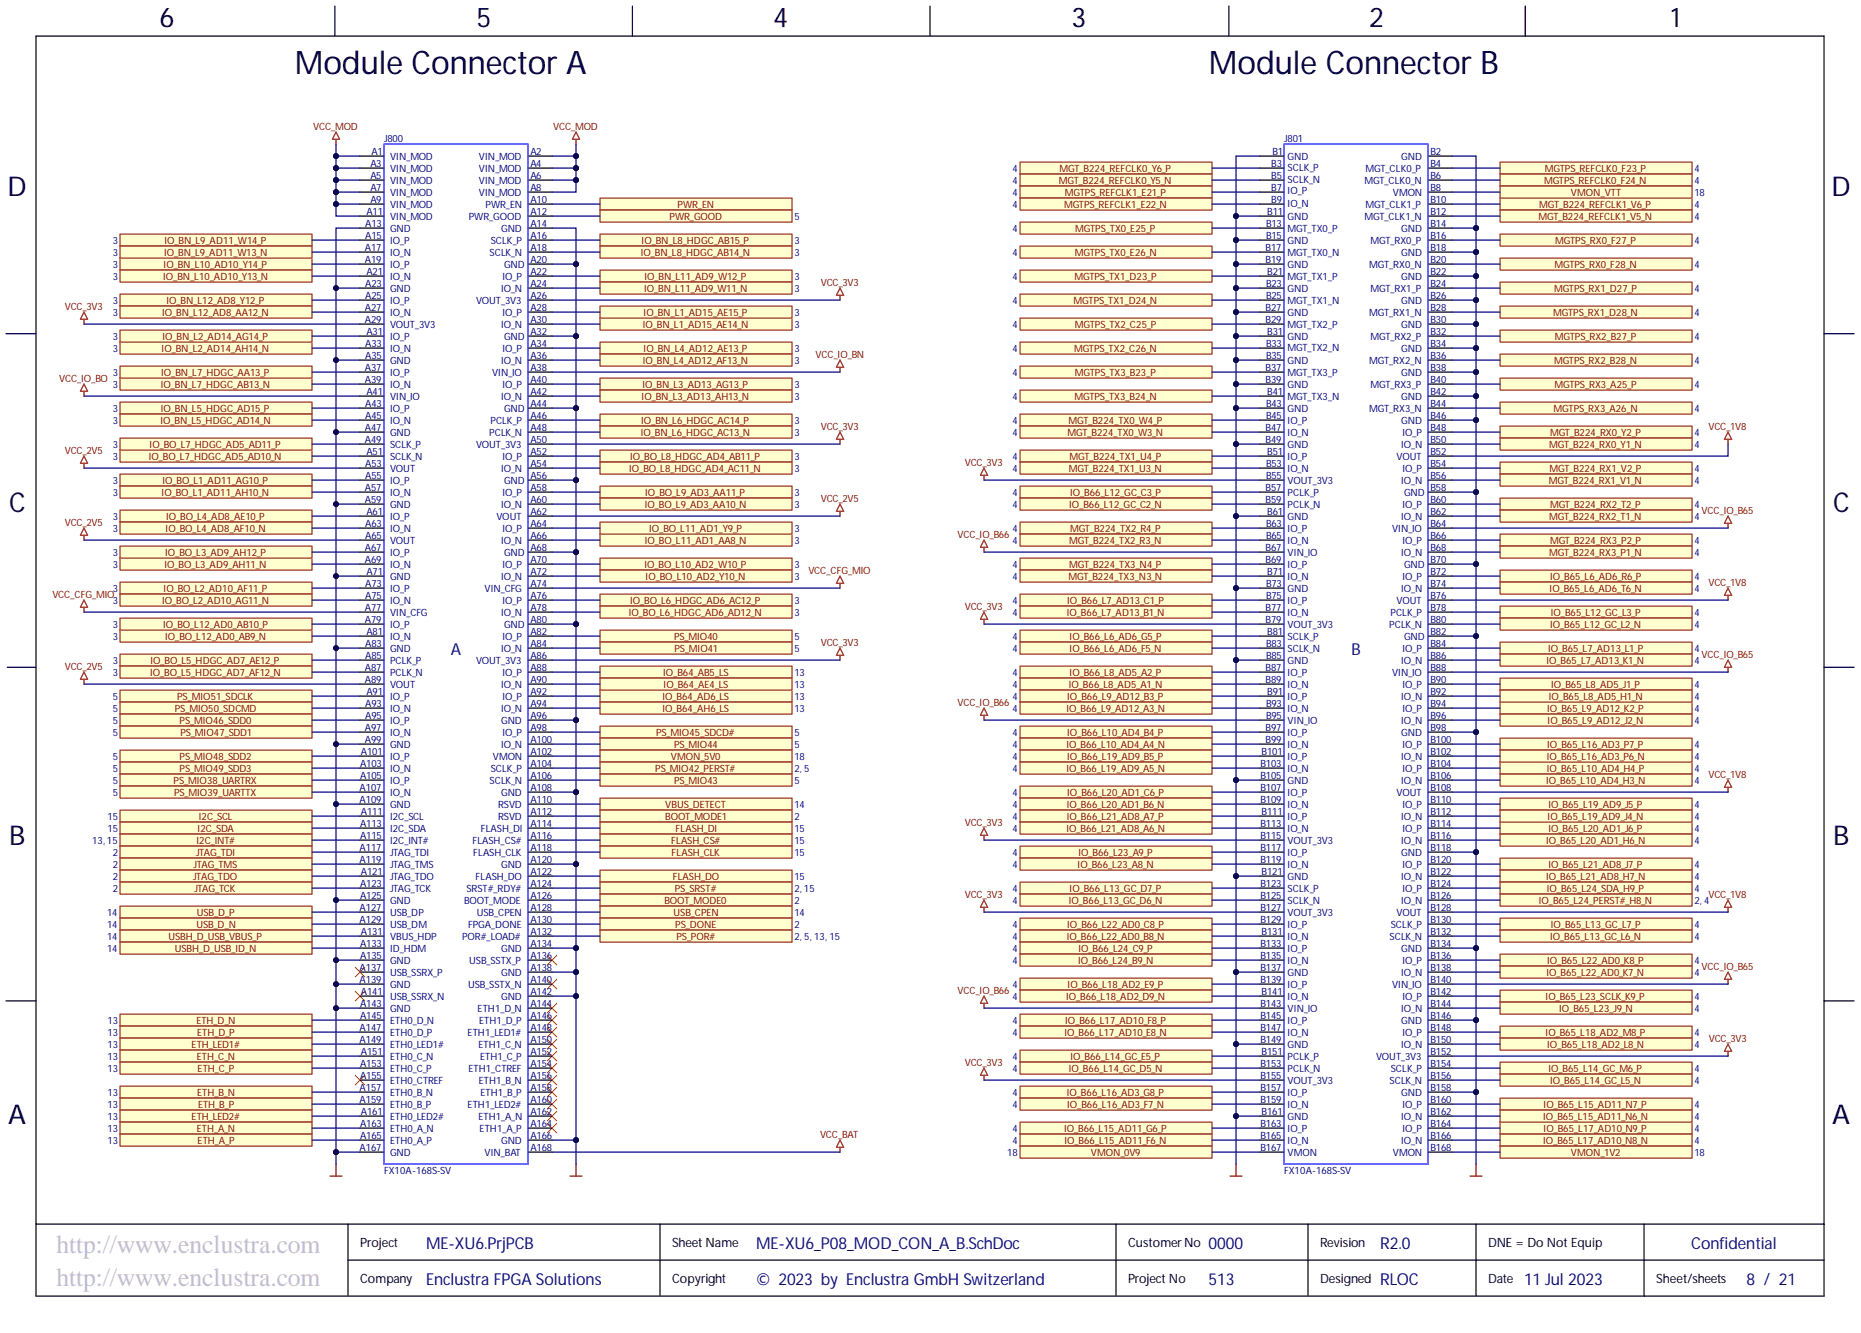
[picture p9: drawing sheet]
<svg xmlns="http://www.w3.org/2000/svg" width="393mm" height="282mm" viewBox="0 0 393 282" stroke-linecap="round" stroke-linejoin="round" font-family="sans-serif">
<defs><g id="words">
<g font-size="6.9">
<text x="62.3" y="15.6">Module Connector A</text>
<text x="255.5" y="15.6">Module Connector B</text>
</g>
<g font-size="5.8">
<text x="33.7" y="5.7">6</text>
<text x="100.7" y="5.7">5</text>
<text x="163.4" y="5.7">4</text>
<text x="226.5" y="5.7">3</text>
<text x="289.4" y="5.7">2</text>
<text x="353.1" y="5.7">1</text>
<text x="1.6" y="41.5">D</text>
<text x="387.1" y="41.5">D</text>
<text x="1.9" y="108.2">C</text>
<text x="387.5" y="108.2">C</text>
<text x="1.9" y="178.7">B</text>
<text x="387.5" y="178.7">B</text>
<text x="1.7" y="237.6">A</text>
<text x="387.2" y="237.6">A</text>
</g>
<g font-size="5.5" fill="#c0c0c0">
<text x="11.9" y="265">http://www.enclustra.com</text>
<text x="11.9" y="271.9">http://www.enclustra.com</text>
</g>
<g font-size="3.5" fill="#000080">
<text x="95.3" y="138.5">A</text>
<text x="285.7" y="138.5">B</text>
<text x="90" y="264.1">ME-XU6.PrjPCB</text>
<text x="159.8" y="264.1">ME-XU6_P08_MOD_CON_A_B.SchDoc</text>
<text x="255.4" y="264.1">0000</text>
<text x="357.5" y="264.1">Confidential</text>
<text x="90" y="271.7">Enclustra FPGA Solutions</text>
<text x="159.8" y="271.7">© 2023 by Enclustra GmbH Switzerland</text>
<text x="255.4" y="271.7">513</text>
<text x="291.7" y="271.7">RLOC</text>
<text x="322.1" y="271.7">11 Jul 2023</text>
<text x="369.1" y="271.7">8 / 21</text>
</g>
<text font-size="3.5" fill="#00007c" x="291.7" y="264.1">R2.0</text>
<g font-size="2.7">
<text x="76.1" y="263.8">Project</text>
<text x="142" y="263.8">Sheet Name</text>
<text x="238.4" y="263.8">CustomerNo</text>
<text x="279" y="263.8">Revision</text>
<text x="314.5" y="263.8">DNE = Do Not Equip</text>
<text x="76.1" y="271.4">Company</text>
<text x="142" y="271.4">Copyright</text>
<text x="238.4" y="271.4">Project No</text>
<text x="279" y="271.4">Designed</text>
<text x="314.5" y="271.4">Date</text>
<text x="350" y="271.4">Sheet/sheets</text>
</g>
<g font-size="2.1" fill="#800000">
<text x="66.2" y="27.4">VCC_MOD</text>
<text x="116.9" y="27.4">VCC_MOD</text>
<text x="223.8" y="38.9">MGT_B224_REFCLK0_Y5_N</text>
<text x="224" y="36.4">MGT_B224_REFCLK0_Y6_P</text>
<text x="225.1" y="41.5">MGTPS_REFCLK1_E21_P</text>
<text x="326.4" y="38.9">MGTPS_REFCLK0_F24_N</text>
<text x="326.5" y="36.4">MGTPS_REFCLK0_F23_P</text>
<text x="332" y="41.5">VMON_VTT</text>
<text x="141.5" y="46.5">PWR_GOOD</text>
<text x="143.2" y="44">PWR_EN</text>
<text x="224.9" y="44">MGTPS_REFCLK1_E22_N</text>
<text x="325.2" y="46.5">MGT_B224_REFCLK1_V5_N</text>
<text x="325.3" y="44">MGT_B224_REFCLK1_V6_P</text>
<text x="34.7" y="51.6">IO_BN_L9_AD11_W14_P</text>
<text x="135.6" y="51.6">IO_BN_L8_HDGC_AB15_P</text>
<text x="227.3" y="49.1">MGTPS_TX0_E25_P</text>
<text x="328.7" y="51.6">MGTPS_RX0_F27_P</text>
<text x="34.5" y="59.2">IO_BN_L10_AD10_Y13_N</text>
<text x="34.6" y="56.7">IO_BN_L10_AD10_Y14_P</text>
<text x="34.7" y="54.1">IO_BN_L9_AD11_W13_N</text>
<text x="135.4" y="54.1">IO_BN_L8_HDGC_AB14_N</text>
<text x="136.2" y="59.2">IO_BN_L11_AD9_W12_P</text>
<text x="227.1" y="59.2">MGTPS_TX1_D23_P</text>
<text x="227.2" y="54.1">MGTPS_TX0_E26_N</text>
<text x="328.6" y="56.7">MGTPS_RX0_F28_N</text>
<text x="13.7" y="65.5">VCC_3V3</text>
<text x="35.2" y="64.3">IO_BN_L12_AD8_Y12_P</text>
<text x="136.1" y="61.8">IO_BN_L11_AD9_W11_N</text>
<text x="173.5" y="60.4">VCC_3V3</text>
<text x="226.9" y="64.3">MGTPS_TX1_D24_N</text>
<text x="328.5" y="61.8">MGTPS_RX1_D27_P</text>
<text x="34.2" y="66.8">IO_BN_L12_AD8_AA12_N</text>
<text x="34.3" y="71.9">IO_BN_L2_AD14_AG14_P</text>
<text x="135.9" y="69.4">IO_BN_L1_AD15_AE14_N</text>
<text x="136" y="66.8">IO_BN_L1_AD15_AE15_P</text>
<text x="227.2" y="69.4">MGTPS_TX2_C25_P</text>
<text x="328.3" y="66.8">MGTPS_RX1_D28_N</text>
<text x="328.6" y="71.9">MGTPS_RX2_B27_P</text>
<text x="34.2" y="74.4">IO_BN_L2_AD14_AH14_N</text>
<text x="135.9" y="77">IO_BN_L4_AD12_AF13_N</text>
<text x="136" y="74.4">IO_BN_L4_AD12_AE13_P</text>
<text x="172.4" y="75.6">VCC_IO_BN</text>
<text x="227" y="74.4">MGTPS_TX2_C26_N</text>
<text x="328.5" y="77">MGTPS_RX2_B28_N</text>
<text x="12.5" y="80.7">VCC_IO_BO</text>
<text x="34" y="82.1">IO_BN_L7_HDGC_AB13_N</text>
<text x="34.1" y="79.5">IO_BN_L7_HDGC_AA13_P</text>
<text x="135.8" y="82.1">IO_BN_L3_AD13_AG13_P</text>
<text x="227.2" y="79.5">MGTPS_TX3_B23_P</text>
<text x="328.6" y="82.1">MGTPS_RX3_A25_P</text>
<text x="33.9" y="89.7">IO_BN_L5_HDGC_AD14_N</text>
<text x="34" y="87.1">IO_BN_L5_HDGC_AD15_P</text>
<text x="135.5" y="89.7">IO_BN_L6_HDGC_AC14_P</text>
<text x="135.6" y="84.6">IO_BN_L3_AD13_AH13_N</text>
<text x="225.8" y="89.7">MGT_B224_TX0_W4_P</text>
<text x="227.1" y="84.6">MGTPS_TX3_B24_N</text>
<text x="328.4" y="87.1">MGTPS_RX3_A26_N</text>
<text x="13.7" y="95.9">VCC_2V5</text>
<text x="31.6" y="94.7">IO_BO_L7_HDGC_AD5_AD11_P</text>
<text x="135.4" y="92.2">IO_BN_L6_HDGC_AC13_N</text>
<text x="173.5" y="90.9">VCC_3V3</text>
<text x="225.7" y="92.2">MGT_B224_TX0_W3_N</text>
<text x="327.5" y="94.7">MGT_B224_RX0_Y1_N</text>
<text x="327.6" y="92.2">MGT_B224_RX0_Y2_P</text>
<text x="361.1" y="90.9">VCC_1V8</text>
<text x="31.5" y="97.3">IO_BO_L7_HDGC_AD5_AD10_N</text>
<text x="133" y="99.8">IO_BO_L8_HDGC_AD4_AC11_N</text>
<text x="133.2" y="97.3">IO_BO_L8_HDGC_AD4_AB11_P</text>
<text x="203.9" y="98.5">VCC_3V3</text>
<text x="225.9" y="99.8">MGT_B224_TX1_U3_N</text>
<text x="226.1" y="97.3">MGT_B224_TX1_U4_P</text>
<text x="327.5" y="99.8">MGT_B224_RX1_V2_P</text>
<text x="34.2" y="104.9">IO_BO_L1_AD11_AH10_N</text>
<text x="34.3" y="102.4">IO_BO_L1_AD11_AG10_P</text>
<text x="136.3" y="107.4">IO_BO_L9_AD3_AA10_N</text>
<text x="136.4" y="104.9">IO_BO_L9_AD3_AA11_P</text>
<text x="173.5" y="106.1">VCC_2V5</text>
<text x="226" y="107.4">IO_B66_L12_GC_C2_N</text>
<text x="226.2" y="104.9">IO_B66_L12_GC_C3_P</text>
<text x="327.4" y="102.4">MGT_B224_RX1_V1_N</text>
<text x="327.6" y="107.4">MGT_B224_RX2_T2_P</text>
<text x="13.7" y="111.2">VCC_2V5</text>
<text x="35" y="112.5">IO_BO_L4_AD8_AF10_N</text>
<text x="35.1" y="110">IO_BO_L4_AD8_AE10_P</text>
<text x="137.2" y="112.5">IO_BO_L11_AD1_Y9_P</text>
<text x="202.4" y="113.7">VCC_IO_B66</text>
<text x="226.2" y="112.5">MGT_B224_TX2_R4_P</text>
<text x="327.5" y="110">MGT_B224_RX2_T1_N</text>
<text x="359.7" y="108.6">VCC_IO_B65</text>
<text x="34.9" y="117.6">IO_BO_L3_AD9_AH12_P</text>
<text x="136.3" y="115.1">IO_BO_L11_AD1_AA8_N</text>
<text x="226" y="115.1">MGT_B224_TX2_R3_N</text>
<text x="327.5" y="117.6">MGT_B224_RX3_P1_N</text>
<text x="327.6" y="115.1">MGT_B224_RX3_P2_P</text>
<text x="34.6" y="125.2">IO_BO_L2_AD10_AF11_P</text>
<text x="34.7" y="120.1">IO_BO_L3_AD9_AH11_N</text>
<text x="136.2" y="120.1">IO_BO_L10_AD2_W10_P</text>
<text x="136.5" y="122.7">IO_BO_L10_AD2_Y10_N</text>
<text x="170.9" y="121.3">VCC_CFG_MIO</text>
<text x="225.8" y="122.7">MGT_B224_TX3_N3_N</text>
<text x="226" y="120.1">MGT_B224_TX3_N4_P</text>
<text x="327.5" y="125.2">IO_B65_L6_AD6_T6_N</text>
<text x="327.6" y="122.7">IO_B65_L6_AD6_R6_P</text>
<text x="361.1" y="123.8">VCC_1V8</text>
<text x="11.1" y="126.4">VCC_CFG_MIO</text>
<text x="34.2" y="127.7">IO_BO_L2_AD10_AG11_N</text>
<text x="132.9" y="130.3">IO_BO_L6_HDGC_AD6_AD12_N</text>
<text x="133.2" y="127.7">IO_BO_L6_HDGC_AD6_AC12_P</text>
<text x="203.9" y="128.9">VCC_3V3</text>
<text x="225.5" y="130.3">IO_B66_L7_AD13_B1_N</text>
<text x="225.6" y="127.7">IO_B66_L7_AD13_C1_P</text>
<text x="327.8" y="130.3">IO_B65_L12_GC_L3_P</text>
<text x="34.5" y="132.8">IO_BO_L12_AD0_AB10_P</text>
<text x="34.9" y="135.4">IO_BO_L12_AD0_AB9_N</text>
<text x="142.5" y="135.4">PS_MIO40</text>
<text x="142.5" y="137.9">PS_MIO41</text>
<text x="173.5" y="136.5">VCC_3V3</text>
<text x="226.1" y="135.4">IO_B66_L6_AD6_G5_P</text>
<text x="226.1" y="137.9">IO_B66_L6_AD6_F5_N</text>
<text x="327.2" y="137.9">IO_B65_L7_AD13_L1_P</text>
<text x="327.6" y="132.8">IO_B65_L12_GC_L2_N</text>
<text x="13.7" y="141.6">VCC_2V5</text>
<text x="31.7" y="143">IO_BO_L5_HDGC_AD7_AF12_N</text>
<text x="31.8" y="140.4">IO_BO_L5_HDGC_AD7_AE12_P</text>
<text x="140.2" y="143">IO_B64_AB5_LS</text>
<text x="226.1" y="143">IO_B66_L8_AD5_A2_P</text>
<text x="326.9" y="140.4">IO_B65_L7_AD13_K1_N</text>
<text x="359.7" y="139.1">VCC_IO_B65</text>
<text x="37.5" y="148">PS_MIO51_SDCLK</text>
<text x="140" y="148">IO_B64_AD6_LS</text>
<text x="140.3" y="145.5">IO_B64_AE4_LS</text>
<text x="202.4" y="149.2">VCC_IO_B66</text>
<text x="225.6" y="148">IO_B66_L9_AD12_B3_P</text>
<text x="225.9" y="145.5">IO_B66_L8_AD5_A1_N</text>
<text x="327.4" y="148">IO_B65_L8_AD5_H1_N</text>
<text x="327.9" y="145.5">IO_B65_L8_AD5_J1_P</text>
<text x="36.9" y="150.6">PS_MIO50_SDCMD</text>
<text x="38" y="153.1">PS_MIO46_SDD0</text>
<text x="38.1" y="155.7">PS_MIO47_SDD1</text>
<text x="138.7" y="155.7">PS_MIO45_SDCD#</text>
<text x="140" y="150.6">IO_B64_AH6_LS</text>
<text x="225.4" y="150.6">IO_B66_L9_AD12_A3_N</text>
<text x="225.6" y="155.7">IO_B66_L10_AD4_B4_P</text>
<text x="327" y="150.6">IO_B65_L9_AD12_K2_P</text>
<text x="327.1" y="153.1">IO_B65_L9_AD12_J2_N</text>
<text x="38" y="160.7">PS_MIO48_SDD2</text>
<text x="141.8" y="160.7">VMON_5V0</text>
<text x="142.5" y="158.2">PS_MIO44</text>
<text x="225.4" y="158.2">IO_B66_L10_AD4_A4_N</text>
<text x="225.6" y="160.7">IO_B66_L19_AD9_B5_P</text>
<text x="326.9" y="160.7">IO_B65_L16_AD3_P6_N</text>
<text x="327" y="158.2">IO_B65_L16_AD3_P7_P</text>
<text x="36.7" y="165.8">PS_MIO38_UARTRX</text>
<text x="38" y="163.3">PS_MIO49_SDD3</text>
<text x="138.5" y="163.3">PS_MIO42_PERST#</text>
<text x="142.5" y="165.8">PS_MIO43</text>
<text x="225.4" y="163.3">IO_B66_L19_AD9_A5_N</text>
<text x="326.8" y="165.8">IO_B65_L10_AD4_H3_N</text>
<text x="326.9" y="163.3">IO_B65_L10_AD4_H4_P</text>
<text x="361.1" y="164.4">VCC_1V8</text>
<text x="36.8" y="168.3">PS_MIO39_UARTTX</text>
<text x="42" y="173.4">I2C_SCL</text>
<text x="140.6" y="170.9">VBUS_DETECT</text>
<text x="140.6" y="173.4">BOOT_MODE1</text>
<text x="225.5" y="170.9">IO_B66_L20_AD1_B6_N</text>
<text x="225.5" y="173.4">IO_B66_L21_AD8_A7_P</text>
<text x="225.6" y="168.3">IO_B66_L20_AD1_C6_P</text>
<text x="327.1" y="173.4">IO_B65_L19_AD9_J4_N</text>
<text x="327.3" y="170.9">IO_B65_L19_AD9_J5_P</text>
<text x="41.5" y="178.5">I2C_INT#</text>
<text x="41.8" y="176">I2C_SDA</text>
<text x="141.9" y="178.5">FLASH_CS#</text>
<text x="142.8" y="176">FLASH_DI</text>
<text x="203.9" y="174.6">VCC_3V3</text>
<text x="225.4" y="176">IO_B66_L21_AD8_A6_N</text>
<text x="326.8" y="178.5">IO_B65_L20_AD1_H6_N</text>
<text x="327.3" y="176">IO_B65_L20_AD1_J6_P</text>
<text x="40.9" y="183.6">JTAG_TMS</text>
<text x="41.4" y="181">JTAG_TDI</text>
<text x="142" y="181">FLASH_CLK</text>
<text x="227.8" y="183.6">IO_B66_L23_A8_N</text>
<text x="227.9" y="181">IO_B66_L23_A9_P</text>
<text x="327.3" y="183.6">IO_B65_L21_AD8_J7_P</text>
<text x="40.8" y="186.1">JTAG_TDO</text>
<text x="41.1" y="188.6">JTAG_TCK</text>
<text x="140.4" y="191.2">BOOT_MODE0</text>
<text x="142.2" y="186.1">FLASH_DO</text>
<text x="142.6" y="188.6">PS_SRST#</text>
<text x="203.9" y="189.8">VCC_3V3</text>
<text x="225.9" y="191.2">IO_B66_L13_GC_D6_N</text>
<text x="226.1" y="188.6">IO_B66_L13_GC_D7_P</text>
<text x="325.3" y="191.2">IO_B65_L24_PERST#_H8_N</text>
<text x="326.8" y="186.1">IO_B65_L21_AD8_H7_N</text>
<text x="326.9" y="188.6">IO_B65_L24_SDA_H9_P</text>
<text x="361.1" y="189.8">VCC_1V8</text>
<text x="41.5" y="196.3">USB_D_N</text>
<text x="41.6" y="193.7">USB_D_P</text>
<text x="142.4" y="193.7">USB_CPEN</text>
<text x="142.7" y="196.3">PS_DONE</text>
<text x="225.6" y="196.3">IO_B66_L22_AD0_C8_P</text>
<text x="327.8" y="196.3">IO_B65_L13_GC_L7_P</text>
<text x="35.6" y="198.8">USBH_D_USB_VBUS_P</text>
<text x="36.9" y="201.3">USBH_D_USB_ID_N</text>
<text x="143" y="198.8">PS_POR#</text>
<text x="225.5" y="198.8">IO_B66_L22_AD0_B8_N</text>
<text x="227.9" y="203.9">IO_B66_L24_B9_N</text>
<text x="227.9" y="201.3">IO_B66_L24_C9_P</text>
<text x="327" y="203.9">IO_B65_L22_AD0_K8_P</text>
<text x="327.6" y="198.8">IO_B65_L13_GC_L6_N</text>
<text x="225.7" y="208.9">IO_B66_L18_AD2_E9_P</text>
<text x="326.9" y="206.4">IO_B65_L22_AD0_K7_N</text>
<text x="359.7" y="205">VCC_IO_B65</text>
<text x="202.4" y="210.1">VCC_IO_B66</text>
<text x="225.3" y="211.5">IO_B66_L18_AD2_D9_N</text>
<text x="326.7" y="211.5">IO_B65_L23_SCLK_K9_P</text>
<text x="329.6" y="214">IO_B65_L23_J9_N</text>
<text x="40.5" y="221.6">ETH_LED1#</text>
<text x="41.5" y="216.6">ETH_D_N</text>
<text x="41.7" y="219.1">ETH_D_P</text>
<text x="225" y="219.1">IO_B66_L17_AD10_E8_N</text>
<text x="225.1" y="216.6">IO_B66_L17_AD10_F8_P</text>
<text x="326.7" y="219.1">IO_B65_L18_AD2_M8_P</text>
<text x="327" y="221.6">IO_B65_L18_AD2_L8_N</text>
<text x="361.2" y="220.3">VCC_3V3</text>
<text x="41.6" y="224.2">ETH_C_N</text>
<text x="41.8" y="226.7">ETH_C_P</text>
<text x="203.9" y="225.3">VCC_3V3</text>
<text x="225.9" y="226.7">IO_B66_L14_GC_D5_N</text>
<text x="226.2" y="224.2">IO_B66_L14_GC_E5_P</text>
<text x="327.3" y="226.7">IO_B65_L14_GC_M6_P</text>
<text x="41.7" y="231.8">ETH_B_N</text>
<text x="225.5" y="231.8">IO_B66_L16_AD3_G8_P</text>
<text x="327.6" y="229.2">IO_B65_L14_GC_L5_N</text>
<text x="40.5" y="236.9">ETH_LED2#</text>
<text x="41.6" y="239.4">ETH_A_N</text>
<text x="41.9" y="234.3">ETH_B_P</text>
<text x="224.9" y="239.4">IO_B66_L15_AD11_G6_P</text>
<text x="225.6" y="234.3">IO_B66_L16_AD3_F7_N</text>
<text x="326.2" y="236.9">IO_B65_L15_AD11_N6_N</text>
<text x="326.3" y="239.4">IO_B65_L17_AD10_N9_P</text>
<text x="326.3" y="234.3">IO_B65_L15_AD11_N7_P</text>
<text x="41.8" y="241.9">ETH_A_P</text>
<text x="173.3" y="240.6">VCC_BAT</text>
<text x="225" y="241.9">IO_B66_L15_AD11_F6_N</text>
<text x="230.6" y="244.5">VMON_0V9</text>
<text x="326.2" y="241.9">IO_B65_L17_AD10_N8_N</text>
<text x="332" y="244.5">VMON_1V2</text>
</g>
<g font-size="2.1" fill="#000080">
<text x="81.2" y="30">J800</text>
<text x="271.4" y="30">J801</text>
<text x="78.3" y="35.3">A3</text>
<text x="78.5" y="32.7">A1</text>
<text x="82.4" y="33.8">VIN_MOD</text>
<text x="101.2" y="33.8">VIN_MOD</text>
<text x="112.1" y="32.7">A2</text>
<text x="112.1" y="35.3">A4</text>
<text x="268.7" y="35.3">B3</text>
<text x="268.9" y="32.7">B1</text>
<text x="272.2" y="33.8">GND</text>
<text x="296.2" y="33.8">GND</text>
<text x="302.3" y="32.7">B2</text>
<text x="302.3" y="35.3">B4</text>
<text x="78.3" y="37.8">A5</text>
<text x="78.3" y="40.4">A7</text>
<text x="82.4" y="41.4">VIN_MOD</text>
<text x="82.4" y="38.8">VIN_MOD</text>
<text x="82.4" y="36.3">VIN_MOD</text>
<text x="101.2" y="41.4">VIN_MOD</text>
<text x="101.2" y="38.8">VIN_MOD</text>
<text x="101.2" y="36.3">VIN_MOD</text>
<text x="112.1" y="37.8">A6</text>
<text x="112.1" y="40.4">A8</text>
<text x="214" y="36.4">4</text>
<text x="214" y="38.9">4</text>
<text x="214" y="41.5">4</text>
<text x="268.7" y="37.8">B5</text>
<text x="268.7" y="40.4">B7</text>
<text x="272.2" y="41">IO_P</text>
<text x="272.2" y="38.7">SCLK_N</text>
<text x="272.2" y="36.1">SCLK_P</text>
<text x="288.4" y="38.9">MGT_CLK0_N</text>
<text x="288.6" y="36.4">MGT_CLK0_P</text>
<text x="294.4" y="41.5">VMON</text>
<text x="302.3" y="37.8">B6</text>
<text x="302.3" y="40.4">B8</text>
<text x="358.1" y="36.4">4</text>
<text x="358.1" y="38.9">4</text>
<text x="358.1" y="41.5">18</text>
<text x="77.2" y="48">A13</text>
<text x="77.4" y="45.4">A11</text>
<text x="78.3" y="42.9">A9</text>
<text x="82.4" y="46.5">VIN_MOD</text>
<text x="82.4" y="43.9">VIN_MOD</text>
<text x="99.1" y="46.5">PWR_GOOD</text>
<text x="102.6" y="43.9">PWR_EN</text>
<text x="112.1" y="42.9">A10</text>
<text x="112.1" y="45.4">A12</text>
<text x="112.1" y="48">A14</text>
<text x="167.9" y="46.5">5</text>
<text x="214" y="44">4</text>
<text x="267.6" y="48">B13</text>
<text x="267.8" y="45.4">B11</text>
<text x="268.7" y="42.9">B9</text>
<text x="272.2" y="43.7">IO_N</text>
<text x="272.2" y="46.5">GND</text>
<text x="288.4" y="46.5">MGT_CLK1_N</text>
<text x="288.6" y="44">MGT_CLK1_P</text>
<text x="302.3" y="42.9">B10</text>
<text x="302.3" y="45.4">B12</text>
<text x="302.3" y="48">B14</text>
<text x="358.1" y="44">4</text>
<text x="358.1" y="46.5">4</text>
<text x="23.8" y="51.6">3</text>
<text x="77.1" y="53">A17</text>
<text x="77.2" y="50.5">A15</text>
<text x="82.4" y="51.5">IO_P</text>
<text x="82.4" y="49">GND</text>
<text x="103.7" y="51.5">SCLK_P</text>
<text x="105.9" y="49">GND</text>
<text x="112.1" y="50.5">A16</text>
<text x="112.1" y="53">A18</text>
<text x="167.9" y="51.6">3</text>
<text x="214" y="49.1">4</text>
<text x="267.5" y="53">B17</text>
<text x="267.6" y="50.5">B15</text>
<text x="272.2" y="51.6">GND</text>
<text x="272.2" y="49.1">MGT_TX0_P</text>
<text x="289.7" y="51.6">MGT_RX0_P</text>
<text x="296.2" y="49.1">GND</text>
<text x="302.3" y="50.5">B16</text>
<text x="302.3" y="53">B18</text>
<text x="358.1" y="51.6">4</text>
<text x="23.8" y="56.7">3</text>
<text x="23.8" y="59.2">3</text>
<text x="23.8" y="54.1">3</text>
<text x="77.1" y="55.6">A19</text>
<text x="77.4" y="58.1">A21</text>
<text x="82.4" y="59.1">IO_N</text>
<text x="82.4" y="56.6">IO_P</text>
<text x="82.4" y="54.1">IO_N</text>
<text x="103.5" y="54.1">SCLK_N</text>
<text x="106.2" y="59.1">IO_P</text>
<text x="106.5" y="56.6">GND</text>
<text x="112.1" y="55.6">A20</text>
<text x="112.1" y="58.1">A22</text>
<text x="167.9" y="54.1">3</text>
<text x="167.9" y="59.2">3</text>
<text x="214" y="54.1">4</text>
<text x="214" y="59.2">4</text>
<text x="267.5" y="55.6">B19</text>
<text x="267.8" y="58.1">B21</text>
<text x="272.2" y="56.7">GND</text>
<text x="272.2" y="59.2">MGT_TX1_P</text>
<text x="272.2" y="54.1">MGT_TX0_N</text>
<text x="289.4" y="56.7">MGT_RX0_N</text>
<text x="296.2" y="54.1">GND</text>
<text x="296.2" y="59.2">GND</text>
<text x="302.3" y="55.6">B20</text>
<text x="302.3" y="58.1">B22</text>
<text x="358.1" y="56.7">4</text>
<text x="23.8" y="64.3">3</text>
<text x="77.1" y="65.7">A27</text>
<text x="77.2" y="60.7">A23</text>
<text x="77.2" y="63.2">A25</text>
<text x="82.4" y="64.2">IO_P</text>
<text x="82.4" y="61.7">GND</text>
<text x="100.6" y="64.2">VOUT_3V3</text>
<text x="105.9" y="61.7">IO_N</text>
<text x="112.1" y="60.7">A24</text>
<text x="112.1" y="63.2">A26</text>
<text x="112.1" y="65.7">A28</text>
<text x="167.9" y="61.8">3</text>
<text x="214" y="64.3">4</text>
<text x="267.5" y="65.7">B27</text>
<text x="267.6" y="60.7">B23</text>
<text x="267.6" y="63.2">B25</text>
<text x="272.2" y="61.8">GND</text>
<text x="272.2" y="64.3">MGT_TX1_N</text>
<text x="289.7" y="61.8">MGT_RX1_P</text>
<text x="296.2" y="64.3">GND</text>
<text x="302.3" y="60.7">B24</text>
<text x="302.3" y="63.2">B26</text>
<text x="302.3" y="65.7">B28</text>
<text x="358.1" y="61.8">4</text>
<text x="23.8" y="66.8">3</text>
<text x="23.8" y="71.9">3</text>
<text x="77.1" y="68.3">A29</text>
<text x="77.4" y="70.8">A31</text>
<text x="82.4" y="69.3">VOUT_3V3</text>
<text x="82.4" y="71.8">IO_P</text>
<text x="82.4" y="66.8">IO_N</text>
<text x="105.9" y="69.3">IO_N</text>
<text x="106.2" y="66.8">IO_P</text>
<text x="106.5" y="71.8">GND</text>
<text x="112.1" y="68.3">A30</text>
<text x="112.1" y="70.8">A32</text>
<text x="167.9" y="69.4">3</text>
<text x="167.9" y="66.8">3</text>
<text x="214" y="69.4">4</text>
<text x="267.5" y="68.3">B29</text>
<text x="267.8" y="70.8">B31</text>
<text x="272.2" y="71.9">GND</text>
<text x="272.2" y="66.8">GND</text>
<text x="272.2" y="69.4">MGT_TX2_P</text>
<text x="289.4" y="66.8">MGT_RX1_N</text>
<text x="289.7" y="71.9">MGT_RX2_P</text>
<text x="296.2" y="69.4">GND</text>
<text x="302.3" y="68.3">B30</text>
<text x="302.3" y="70.8">B32</text>
<text x="358.1" y="66.8">4</text>
<text x="358.1" y="71.9">4</text>
<text x="23.8" y="74.4">3</text>
<text x="77.2" y="73.3">A33</text>
<text x="77.2" y="75.9">A35</text>
<text x="82.4" y="76.9">GND</text>
<text x="82.4" y="74.4">IO_N</text>
<text x="105.9" y="76.9">IO_N</text>
<text x="106.2" y="74.4">IO_P</text>
<text x="112.1" y="73.3">A34</text>
<text x="112.1" y="75.9">A36</text>
<text x="167.9" y="74.4">3</text>
<text x="167.9" y="77">3</text>
<text x="214" y="74.4">4</text>
<text x="267.6" y="73.3">B33</text>
<text x="267.6" y="75.9">B35</text>
<text x="272.2" y="77">GND</text>
<text x="272.2" y="74.2">MGT_TX2_N</text>
<text x="289.4" y="77">MGT_RX2_N</text>
<text x="296.2" y="74.4">GND</text>
<text x="302.3" y="73.3">B34</text>
<text x="302.3" y="75.9">B36</text>
<text x="358.1" y="77">4</text>
<text x="23.8" y="82.1">3</text>
<text x="23.8" y="79.5">3</text>
<text x="77.1" y="78.4">A37</text>
<text x="77.1" y="81">A39</text>
<text x="77.4" y="83.5">A41</text>
<text x="82.4" y="82">IO_N</text>
<text x="82.4" y="79.4">IO_P</text>
<text x="104" y="79.4">VIN_IO</text>
<text x="106.2" y="82">IO_P</text>
<text x="112.1" y="78.4">A38</text>
<text x="112.1" y="81">A40</text>
<text x="112.1" y="83.5">A42</text>
<text x="167.9" y="82.1">3</text>
<text x="214" y="79.5">4</text>
<text x="267.5" y="78.4">B37</text>
<text x="267.5" y="81">B39</text>
<text x="267.8" y="83.5">B41</text>
<text x="272.2" y="79.5">MGT_TX3_P</text>
<text x="272.2" y="82.1">GND</text>
<text x="289.7" y="82.1">MGT_RX3_P</text>
<text x="296.2" y="79.5">GND</text>
<text x="302.3" y="78.4">B38</text>
<text x="302.3" y="81">B40</text>
<text x="302.3" y="83.5">B42</text>
<text x="358.1" y="82.1">4</text>
<text x="23.8" y="87.1">3</text>
<text x="23.8" y="89.7">3</text>
<text x="77.2" y="86">A43</text>
<text x="77.2" y="88.6">A45</text>
<text x="82.4" y="84.5">VIN_IO</text>
<text x="82.4" y="89.6">IO_N</text>
<text x="82.4" y="87.1">IO_P</text>
<text x="103.7" y="89.6">PCLK_P</text>
<text x="105.9" y="84.5">IO_N</text>
<text x="106.5" y="87.1">GND</text>
<text x="112.1" y="86">A44</text>
<text x="112.1" y="88.6">A46</text>
<text x="167.9" y="84.6">3</text>
<text x="167.9" y="89.7">3</text>
<text x="214" y="84.6">4</text>
<text x="214" y="89.7">4</text>
<text x="267.6" y="86">B43</text>
<text x="267.6" y="88.6">B45</text>
<text x="272.2" y="87.1">GND</text>
<text x="272.2" y="84.6">MGT_TX3_N</text>
<text x="272.2" y="89.7">IO_P</text>
<text x="289.4" y="87.1">MGT_RX3_N</text>
<text x="296.2" y="89.7">GND</text>
<text x="296.2" y="84.6">GND</text>
<text x="302.3" y="86">B44</text>
<text x="302.3" y="88.6">B46</text>
<text x="358.1" y="87.1">4</text>
<text x="23.8" y="94.7">3</text>
<text x="77.1" y="91.1">A47</text>
<text x="77.1" y="93.7">A49</text>
<text x="82.4" y="92.1">GND</text>
<text x="82.4" y="94.7">SCLK_P</text>
<text x="100.6" y="94.7">VOUT_3V3</text>
<text x="103.4" y="92.1">PCLK_N</text>
<text x="112.1" y="91.1">A48</text>
<text x="112.1" y="93.7">A50</text>
<text x="167.9" y="92.2">3</text>
<text x="214" y="92.2">4</text>
<text x="267.5" y="91.1">B47</text>
<text x="267.5" y="93.7">B49</text>
<text x="272.2" y="94.7">GND</text>
<text x="272.2" y="92.2">IO_N</text>
<text x="296.2" y="94.7">IO_N</text>
<text x="296.4" y="92.2">IO_P</text>
<text x="302.3" y="91.1">B48</text>
<text x="302.3" y="93.7">B50</text>
<text x="358.1" y="92.2">4</text>
<text x="358.1" y="94.7">4</text>
<text x="23.8" y="97.3">3</text>
<text x="77.2" y="98.7">A53</text>
<text x="77.2" y="101.3">A55</text>
<text x="77.4" y="96.2">A51</text>
<text x="82.4" y="97.2">SCLK_N</text>
<text x="82.4" y="99.7">VOUT</text>
<text x="105.9" y="99.7">IO_N</text>
<text x="106.2" y="97.2">IO_P</text>
<text x="112.1" y="96.2">A52</text>
<text x="112.1" y="98.7">A54</text>
<text x="112.1" y="101.3">A56</text>
<text x="167.9" y="97.3">3</text>
<text x="167.9" y="99.8">3</text>
<text x="214" y="97.3">4</text>
<text x="214" y="99.8">4</text>
<text x="267.6" y="98.7">B53</text>
<text x="267.6" y="101.3">B55</text>
<text x="267.8" y="96.2">B51</text>
<text x="272.2" y="99.8">IO_N</text>
<text x="272.2" y="97.3">IO_P</text>
<text x="295.2" y="97.3">VOUT</text>
<text x="296.4" y="99.8">IO_P</text>
<text x="302.3" y="96.2">B52</text>
<text x="302.3" y="98.7">B54</text>
<text x="302.3" y="101.3">B56</text>
<text x="358.1" y="99.8">4</text>
<text x="23.8" y="102.4">3</text>
<text x="23.8" y="104.9">3</text>
<text x="77.1" y="103.8">A57</text>
<text x="77.1" y="106.3">A59</text>
<text x="82.4" y="107.4">GND</text>
<text x="82.4" y="104.8">IO_N</text>
<text x="82.4" y="102.3">IO_P</text>
<text x="105.9" y="107.4">IO_N</text>
<text x="106.2" y="104.8">IO_P</text>
<text x="106.5" y="102.3">GND</text>
<text x="112.1" y="103.8">A58</text>
<text x="112.1" y="106.3">A60</text>
<text x="167.9" y="104.9">3</text>
<text x="167.9" y="107.4">3</text>
<text x="214" y="104.9">4</text>
<text x="214" y="107.4">4</text>
<text x="267.5" y="103.8">B57</text>
<text x="267.5" y="106.3">B59</text>
<text x="272.2" y="102.4">VOUT_3V3</text>
<text x="272.2" y="107.4">PCLK_N</text>
<text x="272.2" y="104.9">PCLK_P</text>
<text x="296.2" y="102.4">IO_N</text>
<text x="296.4" y="107.4">IO_P</text>
<text x="296.8" y="104.9">GND</text>
<text x="302.3" y="103.8">B58</text>
<text x="302.3" y="106.3">B60</text>
<text x="358.1" y="102.4">4</text>
<text x="358.1" y="107.4">4</text>
<text x="23.8" y="110">3</text>
<text x="23.8" y="112.5">3</text>
<text x="77.2" y="111.4">A63</text>
<text x="77.2" y="114">A65</text>
<text x="77.4" y="108.9">A61</text>
<text x="82.4" y="112.4">IO_N</text>
<text x="82.4" y="109.9">IO_P</text>
<text x="104.9" y="109.9">VOUT</text>
<text x="106.2" y="112.4">IO_P</text>
<text x="112.1" y="108.9">A62</text>
<text x="112.1" y="111.4">A64</text>
<text x="112.1" y="114">A66</text>
<text x="167.9" y="112.5">3</text>
<text x="214" y="112.5">4</text>
<text x="267.6" y="111.4">B63</text>
<text x="267.6" y="114">B65</text>
<text x="267.8" y="108.9">B61</text>
<text x="272.2" y="110">GND</text>
<text x="272.2" y="112.5">IO_P</text>
<text x="294.2" y="112.5">VIN_IO</text>
<text x="296.2" y="110">IO_N</text>
<text x="302.3" y="108.9">B62</text>
<text x="302.3" y="111.4">B64</text>
<text x="302.3" y="114">B66</text>
<text x="358.1" y="110">4</text>
<text x="23.8" y="117.6">3</text>
<text x="77.1" y="116.5">A67</text>
<text x="77.1" y="119">A69</text>
<text x="82.4" y="115">VOUT</text>
<text x="82.4" y="117.5">IO_P</text>
<text x="105.9" y="115">IO_N</text>
<text x="106.5" y="117.5">GND</text>
<text x="112.1" y="116.5">A68</text>
<text x="112.1" y="119">A70</text>
<text x="167.9" y="115.1">3</text>
<text x="214" y="115.1">4</text>
<text x="267.5" y="116.5">B67</text>
<text x="267.5" y="119">B69</text>
<text x="272.2" y="117.6">VIN_IO</text>
<text x="272.2" y="115.1">IO_N</text>
<text x="296.2" y="117.6">IO_N</text>
<text x="296.4" y="115.1">IO_P</text>
<text x="302.3" y="116.5">B68</text>
<text x="302.3" y="119">B70</text>
<text x="358.1" y="115.1">4</text>
<text x="358.1" y="117.6">4</text>
<text x="23.8" y="125.2">3</text>
<text x="23.8" y="120.1">3</text>
<text x="77.2" y="124.1">A73</text>
<text x="77.4" y="121.6">A71</text>
<text x="82.4" y="122.6">GND</text>
<text x="82.4" y="125.1">IO_P</text>
<text x="82.4" y="120">IO_N</text>
<text x="102.4" y="125.1">VIN_CFG</text>
<text x="105.9" y="122.6">IO_N</text>
<text x="106.2" y="120">IO_P</text>
<text x="112.1" y="121.6">A72</text>
<text x="112.1" y="124.1">A74</text>
<text x="167.9" y="120.1">3</text>
<text x="167.9" y="122.7">3</text>
<text x="214" y="120.1">4</text>
<text x="214" y="122.7">4</text>
<text x="267.6" y="124.1">B73</text>
<text x="267.8" y="121.6">B71</text>
<text x="272.2" y="125.2">GND</text>
<text x="272.2" y="122.7">IO_N</text>
<text x="272.2" y="120.1">IO_P</text>
<text x="296.2" y="125.2">IO_N</text>
<text x="296.4" y="122.7">IO_P</text>
<text x="296.8" y="120.1">GND</text>
<text x="302.3" y="121.6">B72</text>
<text x="302.3" y="124.1">B74</text>
<text x="358.1" y="122.7">4</text>
<text x="358.1" y="125.2">4</text>
<text x="23.8" y="127.7">3</text>
<text x="77.1" y="129.2">A77</text>
<text x="77.1" y="131.7">A79</text>
<text x="77.2" y="126.6">A75</text>
<text x="82.4" y="130.2">VIN_CFG</text>
<text x="82.4" y="127.7">IO_N</text>
<text x="105.9" y="130.2">IO_N</text>
<text x="106.2" y="127.7">IO_P</text>
<text x="112.1" y="126.6">A76</text>
<text x="112.1" y="129.2">A78</text>
<text x="112.1" y="131.7">A80</text>
<text x="167.9" y="127.7">3</text>
<text x="167.9" y="130.3">3</text>
<text x="214" y="127.7">4</text>
<text x="214" y="130.3">4</text>
<text x="267.5" y="129.2">B77</text>
<text x="267.5" y="131.7">B79</text>
<text x="267.6" y="126.6">B75</text>
<text x="272.2" y="130.3">IO_N</text>
<text x="272.2" y="127.7">IO_P</text>
<text x="293.9" y="130.3">PCLK_P</text>
<text x="295.2" y="127.7">VOUT</text>
<text x="302.3" y="126.6">B76</text>
<text x="302.3" y="129.2">B78</text>
<text x="302.3" y="131.7">B80</text>
<text x="358.1" y="130.3">4</text>
<text x="23.8" y="135.4">3</text>
<text x="23.8" y="132.8">3</text>
<text x="77.2" y="136.8">A83</text>
<text x="77.4" y="134.3">A81</text>
<text x="82.4" y="132.7">IO_P</text>
<text x="82.4" y="135.3">IO_N</text>
<text x="82.4" y="137.8">GND</text>
<text x="105.9" y="137.8">IO_N</text>
<text x="106.2" y="135.3">IO_P</text>
<text x="106.5" y="132.7">GND</text>
<text x="112.1" y="134.3">A82</text>
<text x="112.1" y="136.8">A84</text>
<text x="167.9" y="135.4">5</text>
<text x="167.9" y="137.9">5</text>
<text x="214" y="135.4">4</text>
<text x="214" y="137.9">4</text>
<text x="267.6" y="136.8">B83</text>
<text x="267.8" y="134.3">B81</text>
<text x="272.2" y="135.4">SCLK_P</text>
<text x="272.2" y="137.9">SCLK_N</text>
<text x="272.2" y="132.8">VOUT_3V3</text>
<text x="293.6" y="132.8">PCLK_N</text>
<text x="296.4" y="137.9">IO_P</text>
<text x="296.8" y="135.4">GND</text>
<text x="302.3" y="134.3">B82</text>
<text x="302.3" y="136.8">B84</text>
<text x="358.1" y="132.8">4</text>
<text x="358.1" y="137.9">4</text>
<text x="23.8" y="140.4">3</text>
<text x="23.8" y="143">3</text>
<text x="77.1" y="141.9">A87</text>
<text x="77.2" y="139.3">A85</text>
<text x="82.4" y="140.3">PCLK_P</text>
<text x="82.4" y="142.9">PCLK_N</text>
<text x="100.6" y="140.3">VOUT_3V3</text>
<text x="106.2" y="142.9">IO_P</text>
<text x="112.1" y="139.3">A86</text>
<text x="112.1" y="141.9">A88</text>
<text x="167.9" y="143">13</text>
<text x="214" y="143">4</text>
<text x="267.5" y="141.9">B87</text>
<text x="267.6" y="139.3">B85</text>
<text x="272.2" y="143">IO_P</text>
<text x="272.2" y="140.4">GND</text>
<text x="294.2" y="143">VIN_IO</text>
<text x="296.2" y="140.4">IO_N</text>
<text x="302.3" y="139.3">B86</text>
<text x="302.3" y="141.9">B88</text>
<text x="358.1" y="140.4">4</text>
<text x="23.8" y="148">5</text>
<text x="77.1" y="144.4">A89</text>
<text x="77.2" y="149.5">A93</text>
<text x="77.4" y="146.9">A91</text>
<text x="82.4" y="148">IO_P</text>
<text x="82.4" y="145.4">VOUT</text>
<text x="105.9" y="145.4">IO_N</text>
<text x="106.2" y="148">IO_P</text>
<text x="112.1" y="144.4">A90</text>
<text x="112.1" y="146.9">A92</text>
<text x="112.1" y="149.5">A94</text>
<text x="167.9" y="148">13</text>
<text x="167.9" y="145.5">13</text>
<text x="214" y="145.5">4</text>
<text x="214" y="148">4</text>
<text x="267.5" y="144.4">B89</text>
<text x="267.6" y="149.5">B93</text>
<text x="267.8" y="146.9">B91</text>
<text x="272.2" y="148">IO_P</text>
<text x="272.2" y="145.5">IO_N</text>
<text x="296.2" y="148">IO_N</text>
<text x="296.4" y="145.5">IO_P</text>
<text x="302.3" y="144.4">B90</text>
<text x="302.3" y="146.9">B92</text>
<text x="302.3" y="149.5">B94</text>
<text x="358.1" y="145.5">4</text>
<text x="358.1" y="148">4</text>
<text x="23.8" y="150.6">5</text>
<text x="23.8" y="153.1">5</text>
<text x="23.8" y="155.7">5</text>
<text x="77.1" y="154.6">A97</text>
<text x="77.2" y="152">A95</text>
<text x="82.4" y="150.5">IO_N</text>
<text x="82.4" y="155.6">IO_N</text>
<text x="82.4" y="153">IO_P</text>
<text x="105.9" y="153">GND</text>
<text x="105.9" y="150.5">IO_N</text>
<text x="106.2" y="155.6">IO_P</text>
<text x="112.1" y="152">A96</text>
<text x="112.1" y="154.6">A98</text>
<text x="167.9" y="155.7">5</text>
<text x="167.9" y="150.6">13</text>
<text x="214" y="150.6">4</text>
<text x="214" y="155.7">4</text>
<text x="267.5" y="154.6">B97</text>
<text x="267.6" y="152">B95</text>
<text x="272.2" y="153.1">VIN_IO</text>
<text x="272.2" y="155.7">IO_P</text>
<text x="272.2" y="150.6">IO_N</text>
<text x="296.2" y="155.7">GND</text>
<text x="296.2" y="153.1">IO_N</text>
<text x="296.4" y="150.6">IO_P</text>
<text x="302.3" y="152">B96</text>
<text x="302.3" y="154.6">B98</text>
<text x="358.1" y="150.6">4</text>
<text x="358.1" y="153.1">4</text>
<text x="23.8" y="160.7">5</text>
<text x="76.3" y="159.6">A101</text>
<text x="77.1" y="157.1">A99</text>
<text x="82.4" y="158.1">GND</text>
<text x="82.4" y="160.6">IO_P</text>
<text x="104.2" y="160.6">VMON</text>
<text x="105.9" y="158.1">IO_N</text>
<text x="112.1" y="157.1">A100</text>
<text x="112.1" y="159.6">A102</text>
<text x="167.9" y="158.2">5</text>
<text x="167.9" y="160.7">18</text>
<text x="214" y="158.2">4</text>
<text x="214" y="160.7">4</text>
<text x="266.7" y="159.6">B101</text>
<text x="267.5" y="157.1">B99</text>
<text x="272.2" y="160.7">IO_P</text>
<text x="272.2" y="158.2">IO_N</text>
<text x="296.2" y="160.7">IO_N</text>
<text x="296.4" y="158.2">IO_P</text>
<text x="302.3" y="157.1">B100</text>
<text x="302.3" y="159.6">B102</text>
<text x="358.1" y="158.2">4</text>
<text x="358.1" y="160.7">4</text>
<text x="23.8" y="163.3">5</text>
<text x="23.8" y="165.8">5</text>
<text x="76" y="167.2">A107</text>
<text x="76.1" y="162.2">A103</text>
<text x="76.1" y="164.7">A105</text>
<text x="82.4" y="165.7">IO_P</text>
<text x="82.4" y="163.2">IO_N</text>
<text x="103.5" y="165.7">SCLK_N</text>
<text x="103.7" y="163.2">SCLK_P</text>
<text x="112.1" y="162.2">A104</text>
<text x="112.1" y="164.7">A106</text>
<text x="112.1" y="167.2">A108</text>
<text x="167.9" y="163.3">2, 5</text>
<text x="167.9" y="165.8">5</text>
<text x="214" y="163.3">4</text>
<text x="266.4" y="162.2">B103</text>
<text x="266.4" y="164.7">B105</text>
<text x="266.4" y="167.2">B107</text>
<text x="272.2" y="163.3">IO_N</text>
<text x="272.2" y="165.8">GND</text>
<text x="296.2" y="165.8">IO_N</text>
<text x="296.4" y="163.3">IO_P</text>
<text x="302.3" y="162.2">B104</text>
<text x="302.3" y="164.7">B106</text>
<text x="302.3" y="167.2">B108</text>
<text x="358.1" y="163.3">4</text>
<text x="358.1" y="165.8">4</text>
<text x="22.7" y="173.4">15</text>
<text x="23.8" y="168.3">5</text>
<text x="76" y="169.8">A109</text>
<text x="76.3" y="172.3">A111</text>
<text x="82.4" y="173.3">I2C_SCL</text>
<text x="82.4" y="170.8">GND</text>
<text x="82.4" y="168.3">IO_N</text>
<text x="105.3" y="173.3">RSVD</text>
<text x="105.3" y="170.8">RSVD</text>
<text x="105.9" y="168.3">GND</text>
<text x="112.1" y="169.8">A110</text>
<text x="112.1" y="172.3">A112</text>
<text x="167.9" y="170.9">14</text>
<text x="167.9" y="173.4">2</text>
<text x="214" y="168.3">4</text>
<text x="214" y="170.9">4</text>
<text x="214" y="173.4">4</text>
<text x="266.4" y="169.8">B109</text>
<text x="266.7" y="172.3">B111</text>
<text x="272.2" y="168.3">IO_P</text>
<text x="272.2" y="170.9">IO_N</text>
<text x="272.2" y="173.4">IO_P</text>
<text x="295.2" y="168.3">VOUT</text>
<text x="296.2" y="173.4">IO_N</text>
<text x="296.4" y="170.9">IO_P</text>
<text x="302.3" y="169.8">B110</text>
<text x="302.3" y="172.3">B112</text>
<text x="358.1" y="170.9">4</text>
<text x="358.1" y="173.4">4</text>
<text x="19.4" y="178.5">13, 15</text>
<text x="22.7" y="176">15</text>
<text x="76" y="179.9">A117</text>
<text x="76.1" y="174.9">A113</text>
<text x="76.1" y="177.4">A115</text>
<text x="82.4" y="175.9">I2C_SDA</text>
<text x="82.4" y="178.4">I2C_INT#</text>
<text x="99.9" y="178.4">FLASH_CS#</text>
<text x="101.6" y="175.9">FLASH_DI</text>
<text x="112.1" y="174.9">A114</text>
<text x="112.1" y="177.4">A116</text>
<text x="112.1" y="179.9">A118</text>
<text x="167.9" y="176">15</text>
<text x="167.9" y="178.5">15</text>
<text x="214" y="176">4</text>
<text x="266.4" y="174.9">B113</text>
<text x="266.4" y="177.4">B115</text>
<text x="266.4" y="179.9">B117</text>
<text x="272.2" y="176">IO_N</text>
<text x="272.2" y="178.5">VOUT_3V3</text>
<text x="296.2" y="178.5">IO_N</text>
<text x="296.4" y="176">IO_P</text>
<text x="302.3" y="174.9">B114</text>
<text x="302.3" y="177.4">B116</text>
<text x="302.3" y="179.9">B118</text>
<text x="358.1" y="176">4</text>
<text x="358.1" y="178.5">4</text>
<text x="23.8" y="181">2</text>
<text x="23.8" y="183.6">2</text>
<text x="76" y="182.5">A119</text>
<text x="76.3" y="185">A121</text>
<text x="82.4" y="183.5">JTAG_TMS</text>
<text x="82.4" y="180.9">JTAG_TDI</text>
<text x="100" y="180.9">FLASH_CLK</text>
<text x="105.9" y="183.5">GND</text>
<text x="112.1" y="182.5">A120</text>
<text x="112.1" y="185">A122</text>
<text x="167.9" y="181">15</text>
<text x="214" y="181">4</text>
<text x="214" y="183.6">4</text>
<text x="266.4" y="182.5">B119</text>
<text x="266.7" y="185">B121</text>
<text x="272.2" y="181">IO_P</text>
<text x="272.2" y="183.6">IO_N</text>
<text x="296.2" y="181">GND</text>
<text x="296.4" y="183.6">IO_P</text>
<text x="302.3" y="182.5">B120</text>
<text x="302.3" y="185">B122</text>
<text x="358.1" y="183.6">4</text>
<text x="23.8" y="186.1">2</text>
<text x="23.8" y="188.6">2</text>
<text x="76.1" y="187.5">A123</text>
<text x="76.1" y="190.1">A125</text>
<text x="82.4" y="188.6">JTAG_TCK</text>
<text x="82.4" y="186">JTAG_TDO</text>
<text x="82.4" y="191.1">GND</text>
<text x="98.1" y="191.1">BOOT_MODE</text>
<text x="98.6" y="188.6">SRST#_RDY#</text>
<text x="100.5" y="186">FLASH_DO</text>
<text x="112.1" y="187.5">A124</text>
<text x="112.1" y="190.1">A126</text>
<text x="167.9" y="186.1">15</text>
<text x="167.9" y="188.6">2, 15</text>
<text x="167.9" y="191.2">2</text>
<text x="214" y="188.6">4</text>
<text x="214" y="191.2">4</text>
<text x="266.4" y="187.5">B123</text>
<text x="266.4" y="190.1">B125</text>
<text x="272.2" y="186.1">GND</text>
<text x="272.2" y="191.2">SCLK_N</text>
<text x="272.2" y="188.6">SCLK_P</text>
<text x="296.2" y="191.2">IO_N</text>
<text x="296.2" y="186.1">IO_N</text>
<text x="296.4" y="188.6">IO_P</text>
<text x="302.3" y="187.5">B124</text>
<text x="302.3" y="190.1">B126</text>
<text x="358.1" y="186.1">4</text>
<text x="358.1" y="188.6">4</text>
<text x="358.1" y="191.2">2, 4</text>
<text x="22.7" y="193.7">14</text>
<text x="22.7" y="196.3">14</text>
<text x="76" y="192.6">A127</text>
<text x="76" y="195.2">A129</text>
<text x="76.3" y="197.7">A131</text>
<text x="82.4" y="196.2">USB_DM</text>
<text x="82.4" y="193.6">USB_DP</text>
<text x="98.9" y="196.2">FPGA_DONE</text>
<text x="100.8" y="193.6">USB_CPEN</text>
<text x="112.1" y="192.6">A128</text>
<text x="112.1" y="195.2">A130</text>
<text x="112.1" y="197.7">A132</text>
<text x="167.9" y="193.7">14</text>
<text x="167.9" y="196.3">2</text>
<text x="214" y="196.3">4</text>
<text x="266.4" y="192.6">B127</text>
<text x="266.4" y="195.2">B129</text>
<text x="266.7" y="197.7">B131</text>
<text x="272.2" y="196.3">IO_P</text>
<text x="272.2" y="193.7">VOUT_3V3</text>
<text x="294" y="196.3">SCLK_P</text>
<text x="295.2" y="193.7">VOUT</text>
<text x="302.3" y="192.6">B128</text>
<text x="302.3" y="195.2">B130</text>
<text x="302.3" y="197.7">B132</text>
<text x="358.1" y="196.3">4</text>
<text x="22.7" y="198.8">14</text>
<text x="22.7" y="201.3">14</text>
<text x="76.1" y="200.2">A133</text>
<text x="76.1" y="202.8">A135</text>
<text x="82.4" y="198.7">VBUS_HDP</text>
<text x="82.4" y="203.8">GND</text>
<text x="82.4" y="201.2">ID_HDM</text>
<text x="97.7" y="198.7">POR#_LOAD#</text>
<text x="99.2" y="203.8">USB_SSTX_P</text>
<text x="105.9" y="201.2">GND</text>
<text x="112.1" y="200.2">A134</text>
<text x="112.1" y="202.8">A136</text>
<text x="167.9" y="198.8">2, 5, 13, 15</text>
<text x="214" y="198.8">4</text>
<text x="214" y="201.3">4</text>
<text x="214" y="203.9">4</text>
<text x="266.4" y="200.2">B133</text>
<text x="266.4" y="202.8">B135</text>
<text x="272.2" y="203.9">IO_N</text>
<text x="272.2" y="201.3">IO_P</text>
<text x="272.2" y="198.8">IO_N</text>
<text x="293.7" y="198.8">SCLK_N</text>
<text x="296.2" y="201.3">GND</text>
<text x="296.4" y="203.9">IO_P</text>
<text x="302.3" y="200.2">B134</text>
<text x="302.3" y="202.8">B136</text>
<text x="358.1" y="198.8">4</text>
<text x="358.1" y="203.9">4</text>
<text x="76" y="205.3">A137</text>
<text x="76" y="207.8">A139</text>
<text x="82.4" y="206.3">USB_SSRX_P</text>
<text x="82.4" y="208.9">GND</text>
<text x="98.9" y="208.9">USB_SSTX_N</text>
<text x="105.9" y="206.3">GND</text>
<text x="112.1" y="205.3">A138</text>
<text x="112.1" y="207.8">A140</text>
<text x="214" y="208.9">4</text>
<text x="266.4" y="205.3">B137</text>
<text x="266.4" y="207.8">B139</text>
<text x="272.2" y="208.9">IO_P</text>
<text x="272.2" y="206.4">GND</text>
<text x="294.2" y="208.9">VIN_IO</text>
<text x="296.2" y="206.4">IO_N</text>
<text x="302.3" y="205.3">B138</text>
<text x="302.3" y="207.8">B140</text>
<text x="358.1" y="206.4">4</text>
<text x="76.1" y="212.9">A143</text>
<text x="76.1" y="215.5">A145</text>
<text x="76.3" y="210.4">A141</text>
<text x="82.4" y="211.4">USB_SSRX_N</text>
<text x="82.4" y="213.9">GND</text>
<text x="100.9" y="213.9">ETH1_D_N</text>
<text x="105.9" y="211.4">GND</text>
<text x="112.1" y="210.4">A142</text>
<text x="112.1" y="212.9">A144</text>
<text x="112.1" y="215.5">A146</text>
<text x="214" y="211.5">4</text>
<text x="266.4" y="212.9">B143</text>
<text x="266.4" y="215.5">B145</text>
<text x="266.7" y="210.4">B141</text>
<text x="272.2" y="211.5">IO_N</text>
<text x="272.2" y="214">VIN_IO</text>
<text x="296.2" y="214">IO_N</text>
<text x="296.4" y="211.5">IO_P</text>
<text x="302.3" y="210.4">B142</text>
<text x="302.3" y="212.9">B144</text>
<text x="302.3" y="215.5">B146</text>
<text x="358.1" y="211.5">4</text>
<text x="358.1" y="214">4</text>
<text x="22.7" y="216.6">13</text>
<text x="22.7" y="219.1">13</text>
<text x="22.7" y="221.6">13</text>
<text x="76" y="218">A147</text>
<text x="76" y="220.5">A149</text>
<text x="82.4" y="216.5">ETH0_D_N</text>
<text x="82.4" y="219">ETH0_D_P</text>
<text x="82.4" y="221.5">ETH0_LED1#</text>
<text x="98.8" y="219">ETH1_LED1#</text>
<text x="101.1" y="221.5">ETH1_C_N</text>
<text x="101.3" y="216.5">ETH1_D_P</text>
<text x="112.1" y="218">A148</text>
<text x="112.1" y="220.5">A150</text>
<text x="214" y="216.6">4</text>
<text x="214" y="219.1">4</text>
<text x="266.4" y="218">B147</text>
<text x="266.4" y="220.5">B149</text>
<text x="272.2" y="219.1">IO_N</text>
<text x="272.2" y="216.6">IO_P</text>
<text x="272.2" y="221.6">GND</text>
<text x="296.2" y="216.6">GND</text>
<text x="296.2" y="221.6">IO_N</text>
<text x="296.4" y="219.1">IO_P</text>
<text x="302.3" y="218">B148</text>
<text x="302.3" y="220.5">B150</text>
<text x="358.1" y="219.1">4</text>
<text x="358.1" y="221.6">4</text>
<text x="22.7" y="224.2">13</text>
<text x="22.7" y="226.7">13</text>
<text x="76.1" y="225.6">A153</text>
<text x="76.3" y="223.1">A151</text>
<text x="82.4" y="226.6">ETH0_C_P</text>
<text x="82.4" y="224.1">ETH0_C_N</text>
<text x="99" y="226.6">ETH1_CTREF</text>
<text x="101.5" y="224.1">ETH1_C_P</text>
<text x="112.1" y="223.1">A152</text>
<text x="112.1" y="225.6">A154</text>
<text x="214" y="224.2">4</text>
<text x="214" y="226.7">4</text>
<text x="266.4" y="225.6">B153</text>
<text x="266.7" y="223.1">B151</text>
<text x="272.2" y="224.2">PCLK_P</text>
<text x="272.2" y="226.7">PCLK_N</text>
<text x="290.8" y="224.2">VOUT_3V3</text>
<text x="294" y="226.7">SCLK_P</text>
<text x="302.3" y="223.1">B152</text>
<text x="302.3" y="225.6">B154</text>
<text x="358.1" y="226.7">4</text>
<text x="22.7" y="231.8">13</text>
<text x="76" y="230.7">A157</text>
<text x="76" y="233.2">A159</text>
<text x="76.1" y="228.1">A155</text>
<text x="82.4" y="229.2">ETH0_CTREF</text>
<text x="82.4" y="231.7">ETH0_B_N</text>
<text x="101.2" y="229.2">ETH1_B_N</text>
<text x="101.5" y="231.7">ETH1_B_P</text>
<text x="112.1" y="228.1">A156</text>
<text x="112.1" y="230.7">A158</text>
<text x="112.1" y="233.2">A160</text>
<text x="214" y="231.8">4</text>
<text x="266.4" y="228.1">B155</text>
<text x="266.4" y="230.7">B157</text>
<text x="266.4" y="233.2">B159</text>
<text x="272.2" y="229.2">VOUT_3V3</text>
<text x="272.2" y="231.8">IO_P</text>
<text x="293.7" y="229.2">SCLK_N</text>
<text x="296.2" y="231.8">GND</text>
<text x="302.3" y="228.1">B156</text>
<text x="302.3" y="230.7">B158</text>
<text x="302.3" y="233.2">B160</text>
<text x="358.1" y="229.2">4</text>
<text x="22.7" y="234.3">13</text>
<text x="22.7" y="236.9">13</text>
<text x="22.7" y="239.4">13</text>
<text x="76.1" y="238.3">A163</text>
<text x="76.3" y="235.8">A161</text>
<text x="82.4" y="239.3">ETH0_A_N</text>
<text x="82.4" y="236.8">ETH0_LED2#</text>
<text x="82.4" y="234.2">ETH0_B_P</text>
<text x="98.8" y="234.2">ETH1_LED2#</text>
<text x="101.1" y="236.8">ETH1_A_N</text>
<text x="101.4" y="239.3">ETH1_A_P</text>
<text x="112.1" y="235.8">A162</text>
<text x="112.1" y="238.3">A164</text>
<text x="214" y="239.4">4</text>
<text x="214" y="234.3">4</text>
<text x="266.4" y="238.3">B163</text>
<text x="266.7" y="235.8">B161</text>
<text x="272.2" y="239.4">IO_P</text>
<text x="272.2" y="234.3">IO_N</text>
<text x="272.2" y="236.9">GND</text>
<text x="296.2" y="236.9">IO_N</text>
<text x="296.4" y="234.3">IO_P</text>
<text x="296.4" y="239.4">IO_P</text>
<text x="302.3" y="235.8">B162</text>
<text x="302.3" y="238.3">B164</text>
<text x="358.1" y="239.4">4</text>
<text x="358.1" y="234.3">4</text>
<text x="358.1" y="236.9">4</text>
<text x="22.7" y="241.9">13</text>
<text x="76" y="243.4">A167</text>
<text x="76.1" y="240.8">A165</text>
<text x="82.4" y="241.8">ETH0_A_P</text>
<text x="82.4" y="244.4">GND</text>
<text x="102.4" y="244.5">VIN_BAT</text>
<text x="105.9" y="241.8">GND</text>
<text x="112.1" y="240.8">A166</text>
<text x="112.1" y="243.4">A168</text>
<text x="212.9" y="244.5">18</text>
<text x="214" y="241.9">4</text>
<text x="266.4" y="240.8">B165</text>
<text x="266.4" y="243.4">B167</text>
<text x="272.2" y="244.5">VMON</text>
<text x="272.2" y="241.9">IO_N</text>
<text x="294.4" y="244.5">VMON</text>
<text x="296.2" y="241.9">IO_N</text>
<text x="302.3" y="240.8">B166</text>
<text x="302.3" y="243.4">B168</text>
<text x="358.1" y="241.9">4</text>
<text x="358.1" y="244.5">18</text>
<text x="81.2" y="248.2">FX10A-168S-SV</text>
<text x="271.4" y="248.2">FX10A-168S-SV</text>
</g>
</g></defs>
<g fill="none" stroke="#000" stroke-width=".26">
<path d="M7.6 7.6h377.9v266.5h-377.9zM70.8 1.3v6.3M133.7 1.3v6.3M196.6 1.3v6.3M259.7 1.3v6.3M322.4 1.3v6.3M1.3 70.6h6.3M385.5 70.6h6.4M1.5 141.1h6.1M385.5 141.1h6.4M1.3 211.6h6.3M385.5 211.6h6.4"/>
<path d="M7.6 258.8h377.9M73.6 258.8v15.3M139.5 258.8v15.3M235.9 258.8v15.3M276.5 258.8v15.3M312 258.8v15.3M347.5 258.8v15.3M73.6 266.5h311.9"/>
</g>
<path d="M25.4 54.6h40.5v2.5h-40.5z" fill-rule="evenodd" fill="#ffffd0"/>
<path d="M25.4 54.6h40.5v2.5h-40.5z" fill="none" stroke="#800000" stroke-width=".21"/>
<path d="M25.4 57.1h40.5v2.5h-40.5z" fill-rule="evenodd" fill="#ffffd0"/>
<path d="M25.4 57.1h40.5v2.5h-40.5z" fill="none" stroke="#800000" stroke-width=".21"/>
<path d="M25.4 62.2h40.5v2.5h-40.5z" fill-rule="evenodd" fill="#ffffd0"/>
<path d="M25.4 62.2h40.5v2.5h-40.5z" fill="none" stroke="#800000" stroke-width=".21"/>
<path d="M25.4 64.7h40.5v2.6h-40.5z" fill-rule="evenodd" fill="#ffffd0"/>
<path d="M25.4 64.7h40.5v2.6h-40.5z" fill="none" stroke="#800000" stroke-width=".21"/>
<path d="M25.4 49.5h40.5v2.5h-40.5z" fill-rule="evenodd" fill="#ffffd0"/>
<path d="M25.4 49.5h40.5v2.5h-40.5z" fill="none" stroke="#800000" stroke-width=".21"/>
<path d="M25.4 52h40.5v2.6h-40.5z" fill-rule="evenodd" fill="#ffffd0"/>
<path d="M25.4 52h40.5v2.6h-40.5z" fill="none" stroke="#800000" stroke-width=".21"/>
<path d="M25.4 85h40.5v2.6h-40.5z" fill-rule="evenodd" fill="#ffffd0"/>
<path d="M25.4 85h40.5v2.6h-40.5z" fill="none" stroke="#800000" stroke-width=".21"/>
<path d="M25.4 87.6h40.5v2.5h-40.5z" fill-rule="evenodd" fill="#ffffd0"/>
<path d="M25.4 87.6h40.5v2.5h-40.5z" fill="none" stroke="#800000" stroke-width=".21"/>
<path d="M25.4 107.9h40.5v2.5h-40.5z" fill-rule="evenodd" fill="#ffffd0"/>
<path d="M25.4 107.9h40.5v2.5h-40.5z" fill="none" stroke="#800000" stroke-width=".21"/>
<path d="M25.4 110.4h40.5v2.5h-40.5z" fill-rule="evenodd" fill="#ffffd0"/>
<path d="M25.4 110.4h40.5v2.5h-40.5z" fill="none" stroke="#800000" stroke-width=".21"/>
<path d="M25.4 123.1h40.5v2.5h-40.5z" fill-rule="evenodd" fill="#ffffd0"/>
<path d="M25.4 123.1h40.5v2.5h-40.5z" fill="none" stroke="#800000" stroke-width=".21"/>
<path d="M25.4 125.6h40.5v2.6h-40.5z" fill-rule="evenodd" fill="#ffffd0"/>
<path d="M25.4 125.6h40.5v2.6h-40.5z" fill="none" stroke="#800000" stroke-width=".21"/>
<path d="M25.4 100.2h40.5v2.6h-40.5z" fill-rule="evenodd" fill="#ffffd0"/>
<path d="M25.4 100.2h40.5v2.6h-40.5z" fill="none" stroke="#800000" stroke-width=".21"/>
<path d="M25.4 102.8h40.5v2.5h-40.5z" fill-rule="evenodd" fill="#ffffd0"/>
<path d="M25.4 102.8h40.5v2.5h-40.5z" fill="none" stroke="#800000" stroke-width=".21"/>
<path d="M25.4 138.3h40.5v2.5h-40.5z" fill-rule="evenodd" fill="#ffffd0"/>
<path d="M25.4 138.3h40.5v2.5h-40.5z" fill="none" stroke="#800000" stroke-width=".21"/>
<path d="M25.4 140.8h40.5v2.6h-40.5z" fill-rule="evenodd" fill="#ffffd0"/>
<path d="M25.4 140.8h40.5v2.6h-40.5z" fill="none" stroke="#800000" stroke-width=".21"/>
<path d="M25.4 145.9h40.5v2.6h-40.5z" fill-rule="evenodd" fill="#ffffd0"/>
<path d="M25.4 145.9h40.5v2.6h-40.5z" fill="none" stroke="#800000" stroke-width=".21"/>
<path d="M25.4 148.5h40.5v2.5h-40.5z" fill-rule="evenodd" fill="#ffffd0"/>
<path d="M25.4 148.5h40.5v2.5h-40.5z" fill="none" stroke="#800000" stroke-width=".21"/>
<path d="M25.4 151h40.5v2.5h-40.5z" fill-rule="evenodd" fill="#ffffd0"/>
<path d="M25.4 151h40.5v2.5h-40.5z" fill="none" stroke="#800000" stroke-width=".21"/>
<path d="M25.4 153.5h40.5v2.6h-40.5z" fill-rule="evenodd" fill="#ffffd0"/>
<path d="M25.4 153.5h40.5v2.6h-40.5z" fill="none" stroke="#800000" stroke-width=".21"/>
<path d="M25.4 158.6h40.5v2.5h-40.5z" fill-rule="evenodd" fill="#ffffd0"/>
<path d="M25.4 158.6h40.5v2.5h-40.5z" fill="none" stroke="#800000" stroke-width=".21"/>
<path d="M25.4 161.1h40.5v2.6h-40.5z" fill-rule="evenodd" fill="#ffffd0"/>
<path d="M25.4 161.1h40.5v2.6h-40.5z" fill="none" stroke="#800000" stroke-width=".21"/>
<path d="M25.4 163.7h40.5v2.5h-40.5z" fill-rule="evenodd" fill="#ffffd0"/>
<path d="M25.4 163.7h40.5v2.5h-40.5z" fill="none" stroke="#800000" stroke-width=".21"/>
<path d="M25.4 166.2h40.5v2.6h-40.5z" fill-rule="evenodd" fill="#ffffd0"/>
<path d="M25.4 166.2h40.5v2.6h-40.5z" fill="none" stroke="#800000" stroke-width=".21"/>
<path d="M25.4 171.3h40.5v2.5h-40.5z" fill-rule="evenodd" fill="#ffffd0"/>
<path d="M25.4 171.3h40.5v2.5h-40.5z" fill="none" stroke="#800000" stroke-width=".21"/>
<path d="M25.4 173.8h40.5v2.6h-40.5z" fill-rule="evenodd" fill="#ffffd0"/>
<path d="M25.4 173.8h40.5v2.6h-40.5z" fill="none" stroke="#800000" stroke-width=".21"/>
<path d="M25.4 176.4h40.5v2.5h-40.5z" fill-rule="evenodd" fill="#ffffd0"/>
<path d="M25.4 176.4h40.5v2.5h-40.5z" fill="none" stroke="#800000" stroke-width=".21"/>
<path d="M25.4 178.9h40.5v2.5h-40.5z" fill-rule="evenodd" fill="#ffffd0"/>
<path d="M25.4 178.9h40.5v2.5h-40.5z" fill="none" stroke="#800000" stroke-width=".21"/>
<path d="M25.4 181.4h40.5v2.6h-40.5z" fill-rule="evenodd" fill="#ffffd0"/>
<path d="M25.4 181.4h40.5v2.6h-40.5z" fill="none" stroke="#800000" stroke-width=".21"/>
<path d="M25.4 184h40.5v2.5h-40.5z" fill-rule="evenodd" fill="#ffffd0"/>
<path d="M25.4 184h40.5v2.5h-40.5z" fill="none" stroke="#800000" stroke-width=".21"/>
<path d="M25.4 186.5h40.5v2.6h-40.5z" fill-rule="evenodd" fill="#ffffd0"/>
<path d="M25.4 186.5h40.5v2.6h-40.5z" fill="none" stroke="#800000" stroke-width=".21"/>
<path d="M25.4 191.6h40.5v2.5h-40.5z" fill-rule="evenodd" fill="#ffffd0"/>
<path d="M25.4 191.6h40.5v2.5h-40.5z" fill="none" stroke="#800000" stroke-width=".21"/>
<path d="M25.4 194.1h40.5v2.6h-40.5z" fill-rule="evenodd" fill="#ffffd0"/>
<path d="M25.4 194.1h40.5v2.6h-40.5z" fill="none" stroke="#800000" stroke-width=".21"/>
<path d="M25.4 214.4h40.5v2.6h-40.5z" fill-rule="evenodd" fill="#ffffd0"/>
<path d="M25.4 214.4h40.5v2.6h-40.5z" fill="none" stroke="#800000" stroke-width=".21"/>
<path d="M25.4 217h40.5v2.5h-40.5z" fill-rule="evenodd" fill="#ffffd0"/>
<path d="M25.4 217h40.5v2.5h-40.5z" fill="none" stroke="#800000" stroke-width=".21"/>
<path d="M25.4 219.5h40.5v2.6h-40.5z" fill-rule="evenodd" fill="#ffffd0"/>
<path d="M25.4 219.5h40.5v2.6h-40.5z" fill="none" stroke="#800000" stroke-width=".21"/>
<path d="M25.4 222.1h40.5v2.5h-40.5z" fill-rule="evenodd" fill="#ffffd0"/>
<path d="M25.4 222.1h40.5v2.5h-40.5z" fill="none" stroke="#800000" stroke-width=".21"/>
<path d="M25.4 224.6h40.5v2.5h-40.5z" fill-rule="evenodd" fill="#ffffd0"/>
<path d="M25.4 224.6h40.5v2.5h-40.5z" fill="none" stroke="#800000" stroke-width=".21"/>
<path d="M25.4 229.7h40.5v2.5h-40.5z" fill-rule="evenodd" fill="#ffffd0"/>
<path d="M25.4 229.7h40.5v2.5h-40.5z" fill="none" stroke="#800000" stroke-width=".21"/>
<path d="M25.4 232.2h40.5v2.5h-40.5z" fill-rule="evenodd" fill="#ffffd0"/>
<path d="M25.4 232.2h40.5v2.5h-40.5z" fill="none" stroke="#800000" stroke-width=".21"/>
<path d="M25.4 234.7h40.5v2.6h-40.5z" fill-rule="evenodd" fill="#ffffd0"/>
<path d="M25.4 234.7h40.5v2.6h-40.5z" fill="none" stroke="#800000" stroke-width=".21"/>
<path d="M25.4 237.3h40.5v2.5h-40.5z" fill-rule="evenodd" fill="#ffffd0"/>
<path d="M25.4 237.3h40.5v2.5h-40.5z" fill="none" stroke="#800000" stroke-width=".21"/>
<path d="M25.4 239.8h40.5v2.6h-40.5z" fill-rule="evenodd" fill="#ffffd0"/>
<path d="M25.4 239.8h40.5v2.6h-40.5z" fill="none" stroke="#800000" stroke-width=".21"/>
<path d="M126.8 41.9h40.6v2.5h-40.6z" fill-rule="evenodd" fill="#ffffd0"/>
<path d="M126.8 41.9h40.6v2.5h-40.6z" fill="none" stroke="#800000" stroke-width=".21"/>
<path d="M126.8 44.4h40.6v2.6h-40.6z" fill-rule="evenodd" fill="#ffffd0"/>
<path d="M126.8 44.4h40.6v2.6h-40.6z" fill="none" stroke="#800000" stroke-width=".21"/>
<path d="M126.8 49.5h40.6v2.5h-40.6z" fill-rule="evenodd" fill="#ffffd0"/>
<path d="M126.8 49.5h40.6v2.5h-40.6z" fill="none" stroke="#800000" stroke-width=".21"/>
<path d="M126.8 52h40.6v2.6h-40.6z" fill-rule="evenodd" fill="#ffffd0"/>
<path d="M126.8 52h40.6v2.6h-40.6z" fill="none" stroke="#800000" stroke-width=".21"/>
<path d="M126.8 57.1h40.6v2.5h-40.6z" fill-rule="evenodd" fill="#ffffd0"/>
<path d="M126.8 57.1h40.6v2.5h-40.6z" fill="none" stroke="#800000" stroke-width=".21"/>
<path d="M126.8 59.6h40.6v2.6h-40.6z" fill-rule="evenodd" fill="#ffffd0"/>
<path d="M126.8 59.6h40.6v2.6h-40.6z" fill="none" stroke="#800000" stroke-width=".21"/>
<path d="M126.8 72.3h40.6v2.6h-40.6z" fill-rule="evenodd" fill="#ffffd0"/>
<path d="M126.8 72.3h40.6v2.6h-40.6z" fill="none" stroke="#800000" stroke-width=".21"/>
<path d="M126.8 74.9h40.6v2.5h-40.6z" fill-rule="evenodd" fill="#ffffd0"/>
<path d="M126.8 74.9h40.6v2.5h-40.6z" fill="none" stroke="#800000" stroke-width=".21"/>
<path d="M126.8 95.2h40.6v2.5h-40.6z" fill-rule="evenodd" fill="#ffffd0"/>
<path d="M126.8 95.2h40.6v2.5h-40.6z" fill="none" stroke="#800000" stroke-width=".21"/>
<path d="M126.8 97.7h40.6v2.5h-40.6z" fill-rule="evenodd" fill="#ffffd0"/>
<path d="M126.8 97.7h40.6v2.5h-40.6z" fill="none" stroke="#800000" stroke-width=".21"/>
<path d="M126.8 102.8h40.6v2.5h-40.6z" fill-rule="evenodd" fill="#ffffd0"/>
<path d="M126.8 102.8h40.6v2.5h-40.6z" fill="none" stroke="#800000" stroke-width=".21"/>
<path d="M126.8 105.3h40.6v2.6h-40.6z" fill-rule="evenodd" fill="#ffffd0"/>
<path d="M126.8 105.3h40.6v2.6h-40.6z" fill="none" stroke="#800000" stroke-width=".21"/>
<path d="M126.8 118h40.6v2.5h-40.6z" fill-rule="evenodd" fill="#ffffd0"/>
<path d="M126.8 118h40.6v2.5h-40.6z" fill="none" stroke="#800000" stroke-width=".21"/>
<path d="M126.8 120.5h40.6v2.6h-40.6z" fill-rule="evenodd" fill="#ffffd0"/>
<path d="M126.8 120.5h40.6v2.6h-40.6z" fill="none" stroke="#800000" stroke-width=".21"/>
<path d="M126.8 153.5h40.6v2.6h-40.6z" fill-rule="evenodd" fill="#ffffd0"/>
<path d="M126.8 153.5h40.6v2.6h-40.6z" fill="none" stroke="#800000" stroke-width=".21"/>
<path d="M126.8 156.1h40.6v2.5h-40.6z" fill-rule="evenodd" fill="#ffffd0"/>
<path d="M126.8 156.1h40.6v2.5h-40.6z" fill="none" stroke="#800000" stroke-width=".21"/>
<path d="M126.8 158.6h40.6v2.5h-40.6z" fill-rule="evenodd" fill="#ffffd0"/>
<path d="M126.8 158.6h40.6v2.5h-40.6z" fill="none" stroke="#800000" stroke-width=".21"/>
<path d="M126.8 161.1h40.6v2.6h-40.6z" fill-rule="evenodd" fill="#ffffd0"/>
<path d="M126.8 161.1h40.6v2.6h-40.6z" fill="none" stroke="#800000" stroke-width=".21"/>
<path d="M126.8 163.7h40.6v2.5h-40.6z" fill-rule="evenodd" fill="#ffffd0"/>
<path d="M126.8 163.7h40.6v2.5h-40.6z" fill="none" stroke="#800000" stroke-width=".21"/>
<path d="M126.8 168.8h40.6v2.5h-40.6z" fill-rule="evenodd" fill="#ffffd0"/>
<path d="M126.8 168.8h40.6v2.5h-40.6z" fill="none" stroke="#800000" stroke-width=".21"/>
<path d="M126.8 171.3h40.6v2.5h-40.6z" fill-rule="evenodd" fill="#ffffd0"/>
<path d="M126.8 171.3h40.6v2.5h-40.6z" fill="none" stroke="#800000" stroke-width=".21"/>
<path d="M126.8 173.8h40.6v2.6h-40.6z" fill-rule="evenodd" fill="#ffffd0"/>
<path d="M126.8 173.8h40.6v2.6h-40.6z" fill="none" stroke="#800000" stroke-width=".21"/>
<path d="M126.8 176.4h40.6v2.5h-40.6z" fill-rule="evenodd" fill="#ffffd0"/>
<path d="M126.8 176.4h40.6v2.5h-40.6z" fill="none" stroke="#800000" stroke-width=".21"/>
<path d="M126.8 178.9h40.6v2.5h-40.6z" fill-rule="evenodd" fill="#ffffd0"/>
<path d="M126.8 178.9h40.6v2.5h-40.6z" fill="none" stroke="#800000" stroke-width=".21"/>
<path d="M126.8 184h40.6v2.5h-40.6z" fill-rule="evenodd" fill="#ffffd0"/>
<path d="M126.8 184h40.6v2.5h-40.6z" fill="none" stroke="#800000" stroke-width=".21"/>
<path d="M126.8 186.5h40.6v2.6h-40.6z" fill-rule="evenodd" fill="#ffffd0"/>
<path d="M126.8 186.5h40.6v2.6h-40.6z" fill="none" stroke="#800000" stroke-width=".21"/>
<path d="M126.8 189.1h40.6v2.5h-40.6z" fill-rule="evenodd" fill="#ffffd0"/>
<path d="M126.8 189.1h40.6v2.5h-40.6z" fill="none" stroke="#800000" stroke-width=".21"/>
<path d="M126.8 191.6h40.6v2.5h-40.6z" fill-rule="evenodd" fill="#ffffd0"/>
<path d="M126.8 191.6h40.6v2.5h-40.6z" fill="none" stroke="#800000" stroke-width=".21"/>
<path d="M126.8 194.1h40.6v2.6h-40.6z" fill-rule="evenodd" fill="#ffffd0"/>
<path d="M126.8 194.1h40.6v2.6h-40.6z" fill="none" stroke="#800000" stroke-width=".21"/>
<path d="M126.8 196.7h40.6v2.5h-40.6z" fill-rule="evenodd" fill="#ffffd0"/>
<path d="M126.8 196.7h40.6v2.5h-40.6z" fill="none" stroke="#800000" stroke-width=".21"/>
<path d="M215.6 133.2h40.6v2.6h-40.6z" fill-rule="evenodd" fill="#ffffd0"/>
<path d="M215.6 133.2h40.6v2.6h-40.6z" fill="none" stroke="#800000" stroke-width=".21"/>
<path d="M215.6 135.8h40.6v2.5h-40.6z" fill-rule="evenodd" fill="#ffffd0"/>
<path d="M215.6 135.8h40.6v2.5h-40.6z" fill="none" stroke="#800000" stroke-width=".21"/>
<path d="M215.6 125.6h40.6v2.6h-40.6z" fill-rule="evenodd" fill="#ffffd0"/>
<path d="M215.6 125.6h40.6v2.6h-40.6z" fill="none" stroke="#800000" stroke-width=".21"/>
<path d="M215.6 128.2h40.6v2.5h-40.6z" fill-rule="evenodd" fill="#ffffd0"/>
<path d="M215.6 128.2h40.6v2.5h-40.6z" fill="none" stroke="#800000" stroke-width=".21"/>
<path d="M215.6 140.8h40.6v2.6h-40.6z" fill-rule="evenodd" fill="#ffffd0"/>
<path d="M215.6 140.8h40.6v2.6h-40.6z" fill="none" stroke="#800000" stroke-width=".21"/>
<path d="M215.6 143.4h40.6v2.5h-40.6z" fill-rule="evenodd" fill="#ffffd0"/>
<path d="M215.6 143.4h40.6v2.5h-40.6z" fill="none" stroke="#800000" stroke-width=".21"/>
<path d="M215.6 145.9h40.6v2.6h-40.6z" fill-rule="evenodd" fill="#ffffd0"/>
<path d="M215.6 145.9h40.6v2.6h-40.6z" fill="none" stroke="#800000" stroke-width=".21"/>
<path d="M215.6 148.5h40.6v2.5h-40.6z" fill-rule="evenodd" fill="#ffffd0"/>
<path d="M215.6 148.5h40.6v2.5h-40.6z" fill="none" stroke="#800000" stroke-width=".21"/>
<path d="M215.6 153.5h40.6v2.6h-40.6z" fill-rule="evenodd" fill="#ffffd0"/>
<path d="M215.6 153.5h40.6v2.6h-40.6z" fill="none" stroke="#800000" stroke-width=".21"/>
<path d="M215.6 156.1h40.6v2.5h-40.6z" fill-rule="evenodd" fill="#ffffd0"/>
<path d="M215.6 156.1h40.6v2.5h-40.6z" fill="none" stroke="#800000" stroke-width=".21"/>
<path d="M215.6 214.4h40.6v2.6h-40.6z" fill-rule="evenodd" fill="#ffffd0"/>
<path d="M215.6 214.4h40.6v2.6h-40.6z" fill="none" stroke="#800000" stroke-width=".21"/>
<path d="M215.6 217h40.6v2.5h-40.6z" fill-rule="evenodd" fill="#ffffd0"/>
<path d="M215.6 217h40.6v2.5h-40.6z" fill="none" stroke="#800000" stroke-width=".21"/>
<path d="M215.6 206.8h40.6v2.6h-40.6z" fill-rule="evenodd" fill="#ffffd0"/>
<path d="M215.6 206.8h40.6v2.6h-40.6z" fill="none" stroke="#800000" stroke-width=".21"/>
<path d="M215.6 209.4h40.6v2.5h-40.6z" fill-rule="evenodd" fill="#ffffd0"/>
<path d="M215.6 209.4h40.6v2.5h-40.6z" fill="none" stroke="#800000" stroke-width=".21"/>
<path d="M215.6 237.3h40.6v2.5h-40.6z" fill-rule="evenodd" fill="#ffffd0"/>
<path d="M215.6 237.3h40.6v2.5h-40.6z" fill="none" stroke="#800000" stroke-width=".21"/>
<path d="M215.6 239.8h40.6v2.6h-40.6z" fill-rule="evenodd" fill="#ffffd0"/>
<path d="M215.6 239.8h40.6v2.6h-40.6z" fill="none" stroke="#800000" stroke-width=".21"/>
<path d="M215.6 229.7h40.6v2.5h-40.6z" fill-rule="evenodd" fill="#ffffd0"/>
<path d="M215.6 229.7h40.6v2.5h-40.6z" fill="none" stroke="#800000" stroke-width=".21"/>
<path d="M215.6 232.2h40.6v2.5h-40.6z" fill-rule="evenodd" fill="#ffffd0"/>
<path d="M215.6 232.2h40.6v2.5h-40.6z" fill="none" stroke="#800000" stroke-width=".21"/>
<path d="M215.6 186.5h40.6v2.6h-40.6z" fill-rule="evenodd" fill="#ffffd0"/>
<path d="M215.6 186.5h40.6v2.6h-40.6z" fill="none" stroke="#800000" stroke-width=".21"/>
<path d="M215.6 189.1h40.6v2.5h-40.6z" fill-rule="evenodd" fill="#ffffd0"/>
<path d="M215.6 189.1h40.6v2.5h-40.6z" fill="none" stroke="#800000" stroke-width=".21"/>
<path d="M215.6 158.6h40.6v2.5h-40.6z" fill-rule="evenodd" fill="#ffffd0"/>
<path d="M215.6 158.6h40.6v2.5h-40.6z" fill="none" stroke="#800000" stroke-width=".21"/>
<path d="M215.6 161.1h40.6v2.6h-40.6z" fill-rule="evenodd" fill="#ffffd0"/>
<path d="M215.6 161.1h40.6v2.6h-40.6z" fill="none" stroke="#800000" stroke-width=".21"/>
<path d="M215.6 166.2h40.6v2.6h-40.6z" fill-rule="evenodd" fill="#ffffd0"/>
<path d="M215.6 166.2h40.6v2.6h-40.6z" fill="none" stroke="#800000" stroke-width=".21"/>
<path d="M215.6 168.8h40.6v2.5h-40.6z" fill-rule="evenodd" fill="#ffffd0"/>
<path d="M215.6 168.8h40.6v2.5h-40.6z" fill="none" stroke="#800000" stroke-width=".21"/>
<path d="M215.6 194.1h40.6v2.6h-40.6z" fill-rule="evenodd" fill="#ffffd0"/>
<path d="M215.6 194.1h40.6v2.6h-40.6z" fill="none" stroke="#800000" stroke-width=".21"/>
<path d="M215.6 196.7h40.6v2.5h-40.6z" fill-rule="evenodd" fill="#ffffd0"/>
<path d="M215.6 196.7h40.6v2.5h-40.6z" fill="none" stroke="#800000" stroke-width=".21"/>
<path d="M215.6 171.3h40.6v2.5h-40.6z" fill-rule="evenodd" fill="#ffffd0"/>
<path d="M215.6 171.3h40.6v2.5h-40.6z" fill="none" stroke="#800000" stroke-width=".21"/>
<path d="M215.6 173.8h40.6v2.6h-40.6z" fill-rule="evenodd" fill="#ffffd0"/>
<path d="M215.6 173.8h40.6v2.6h-40.6z" fill="none" stroke="#800000" stroke-width=".21"/>
<path d="M215.6 222.1h40.6v2.5h-40.6z" fill-rule="evenodd" fill="#ffffd0"/>
<path d="M215.6 222.1h40.6v2.5h-40.6z" fill="none" stroke="#800000" stroke-width=".21"/>
<path d="M215.6 224.6h40.6v2.5h-40.6z" fill-rule="evenodd" fill="#ffffd0"/>
<path d="M215.6 224.6h40.6v2.5h-40.6z" fill="none" stroke="#800000" stroke-width=".21"/>
<path d="M215.6 178.9h40.6v2.5h-40.6z" fill-rule="evenodd" fill="#ffffd0"/>
<path d="M215.6 178.9h40.6v2.5h-40.6z" fill="none" stroke="#800000" stroke-width=".21"/>
<path d="M215.6 181.4h40.6v2.6h-40.6z" fill-rule="evenodd" fill="#ffffd0"/>
<path d="M215.6 181.4h40.6v2.6h-40.6z" fill="none" stroke="#800000" stroke-width=".21"/>
<path d="M215.6 199.2h40.6v2.5h-40.6z" fill-rule="evenodd" fill="#ffffd0"/>
<path d="M215.6 199.2h40.6v2.5h-40.6z" fill="none" stroke="#800000" stroke-width=".21"/>
<path d="M215.6 201.7h40.6v2.6h-40.6z" fill-rule="evenodd" fill="#ffffd0"/>
<path d="M215.6 201.7h40.6v2.6h-40.6z" fill="none" stroke="#800000" stroke-width=".21"/>
<path d="M215.6 242.4h40.6v2.5h-40.6z" fill-rule="evenodd" fill="#ffffd0"/>
<path d="M215.6 242.4h40.6v2.5h-40.6z" fill="none" stroke="#800000" stroke-width=".21"/>
<path d="M317.1 120.5h40.5v2.6h-40.5z" fill-rule="evenodd" fill="#ffffd0"/>
<path d="M317.1 120.5h40.5v2.6h-40.5z" fill="none" stroke="#800000" stroke-width=".21"/>
<path d="M317.1 123.1h40.5v2.5h-40.5z" fill-rule="evenodd" fill="#ffffd0"/>
<path d="M317.1 123.1h40.5v2.5h-40.5z" fill="none" stroke="#800000" stroke-width=".21"/>
<path d="M317.1 128.2h40.5v2.5h-40.5z" fill-rule="evenodd" fill="#ffffd0"/>
<path d="M317.1 128.2h40.5v2.5h-40.5z" fill="none" stroke="#800000" stroke-width=".21"/>
<path d="M317.1 130.7h40.5v2.5h-40.5z" fill-rule="evenodd" fill="#ffffd0"/>
<path d="M317.1 130.7h40.5v2.5h-40.5z" fill="none" stroke="#800000" stroke-width=".21"/>
<path d="M317.1 161.1h40.5v2.6h-40.5z" fill-rule="evenodd" fill="#ffffd0"/>
<path d="M317.1 161.1h40.5v2.6h-40.5z" fill="none" stroke="#800000" stroke-width=".21"/>
<path d="M317.1 163.7h40.5v2.5h-40.5z" fill-rule="evenodd" fill="#ffffd0"/>
<path d="M317.1 163.7h40.5v2.5h-40.5z" fill="none" stroke="#800000" stroke-width=".21"/>
<path d="M317.1 135.8h40.5v2.5h-40.5z" fill-rule="evenodd" fill="#ffffd0"/>
<path d="M317.1 135.8h40.5v2.5h-40.5z" fill="none" stroke="#800000" stroke-width=".21"/>
<path d="M317.1 138.3h40.5v2.5h-40.5z" fill-rule="evenodd" fill="#ffffd0"/>
<path d="M317.1 138.3h40.5v2.5h-40.5z" fill="none" stroke="#800000" stroke-width=".21"/>
<path d="M317.1 148.5h40.5v2.5h-40.5z" fill-rule="evenodd" fill="#ffffd0"/>
<path d="M317.1 148.5h40.5v2.5h-40.5z" fill="none" stroke="#800000" stroke-width=".21"/>
<path d="M317.1 151h40.5v2.5h-40.5z" fill-rule="evenodd" fill="#ffffd0"/>
<path d="M317.1 151h40.5v2.5h-40.5z" fill="none" stroke="#800000" stroke-width=".21"/>
<path d="M317.1 143.4h40.5v2.5h-40.5z" fill-rule="evenodd" fill="#ffffd0"/>
<path d="M317.1 143.4h40.5v2.5h-40.5z" fill="none" stroke="#800000" stroke-width=".21"/>
<path d="M317.1 145.9h40.5v2.6h-40.5z" fill-rule="evenodd" fill="#ffffd0"/>
<path d="M317.1 145.9h40.5v2.6h-40.5z" fill="none" stroke="#800000" stroke-width=".21"/>
<path d="M317.1 237.3h40.5v2.5h-40.5z" fill-rule="evenodd" fill="#ffffd0"/>
<path d="M317.1 237.3h40.5v2.5h-40.5z" fill="none" stroke="#800000" stroke-width=".21"/>
<path d="M317.1 239.8h40.5v2.6h-40.5z" fill-rule="evenodd" fill="#ffffd0"/>
<path d="M317.1 239.8h40.5v2.6h-40.5z" fill="none" stroke="#800000" stroke-width=".21"/>
<path d="M317.1 156.1h40.5v2.5h-40.5z" fill-rule="evenodd" fill="#ffffd0"/>
<path d="M317.1 156.1h40.5v2.5h-40.5z" fill="none" stroke="#800000" stroke-width=".21"/>
<path d="M317.1 158.6h40.5v2.5h-40.5z" fill-rule="evenodd" fill="#ffffd0"/>
<path d="M317.1 158.6h40.5v2.5h-40.5z" fill="none" stroke="#800000" stroke-width=".21"/>
<path d="M317.1 217h40.5v2.5h-40.5z" fill-rule="evenodd" fill="#ffffd0"/>
<path d="M317.1 217h40.5v2.5h-40.5z" fill="none" stroke="#800000" stroke-width=".21"/>
<path d="M317.1 219.5h40.5v2.6h-40.5z" fill-rule="evenodd" fill="#ffffd0"/>
<path d="M317.1 219.5h40.5v2.6h-40.5z" fill="none" stroke="#800000" stroke-width=".21"/>
<path d="M317.1 232.2h40.5v2.5h-40.5z" fill-rule="evenodd" fill="#ffffd0"/>
<path d="M317.1 232.2h40.5v2.5h-40.5z" fill="none" stroke="#800000" stroke-width=".21"/>
<path d="M317.1 234.7h40.5v2.6h-40.5z" fill-rule="evenodd" fill="#ffffd0"/>
<path d="M317.1 234.7h40.5v2.6h-40.5z" fill="none" stroke="#800000" stroke-width=".21"/>
<path d="M317.1 173.8h40.5v2.6h-40.5z" fill-rule="evenodd" fill="#ffffd0"/>
<path d="M317.1 173.8h40.5v2.6h-40.5z" fill="none" stroke="#800000" stroke-width=".21"/>
<path d="M317.1 176.4h40.5v2.5h-40.5z" fill-rule="evenodd" fill="#ffffd0"/>
<path d="M317.1 176.4h40.5v2.5h-40.5z" fill="none" stroke="#800000" stroke-width=".21"/>
<path d="M317.1 194.1h40.5v2.6h-40.5z" fill-rule="evenodd" fill="#ffffd0"/>
<path d="M317.1 194.1h40.5v2.6h-40.5z" fill="none" stroke="#800000" stroke-width=".21"/>
<path d="M317.1 196.7h40.5v2.5h-40.5z" fill-rule="evenodd" fill="#ffffd0"/>
<path d="M317.1 196.7h40.5v2.5h-40.5z" fill="none" stroke="#800000" stroke-width=".21"/>
<path d="M317.1 181.4h40.5v2.6h-40.5z" fill-rule="evenodd" fill="#ffffd0"/>
<path d="M317.1 181.4h40.5v2.6h-40.5z" fill="none" stroke="#800000" stroke-width=".21"/>
<path d="M317.1 184h40.5v2.5h-40.5z" fill-rule="evenodd" fill="#ffffd0"/>
<path d="M317.1 184h40.5v2.5h-40.5z" fill="none" stroke="#800000" stroke-width=".21"/>
<path d="M317.1 201.7h40.5v2.6h-40.5z" fill-rule="evenodd" fill="#ffffd0"/>
<path d="M317.1 201.7h40.5v2.6h-40.5z" fill="none" stroke="#800000" stroke-width=".21"/>
<path d="M317.1 204.3h40.5v2.5h-40.5z" fill-rule="evenodd" fill="#ffffd0"/>
<path d="M317.1 204.3h40.5v2.5h-40.5z" fill="none" stroke="#800000" stroke-width=".21"/>
<path d="M317.1 168.8h40.5v2.5h-40.5z" fill-rule="evenodd" fill="#ffffd0"/>
<path d="M317.1 168.8h40.5v2.5h-40.5z" fill="none" stroke="#800000" stroke-width=".21"/>
<path d="M317.1 171.3h40.5v2.5h-40.5z" fill-rule="evenodd" fill="#ffffd0"/>
<path d="M317.1 171.3h40.5v2.5h-40.5z" fill="none" stroke="#800000" stroke-width=".21"/>
<path d="M317.1 224.6h40.5v2.5h-40.5z" fill-rule="evenodd" fill="#ffffd0"/>
<path d="M317.1 224.6h40.5v2.5h-40.5z" fill="none" stroke="#800000" stroke-width=".21"/>
<path d="M317.1 227.1h40.5v2.6h-40.5z" fill-rule="evenodd" fill="#ffffd0"/>
<path d="M317.1 227.1h40.5v2.6h-40.5z" fill="none" stroke="#800000" stroke-width=".21"/>
<path d="M317.1 186.5h40.5v2.6h-40.5z" fill-rule="evenodd" fill="#ffffd0"/>
<path d="M317.1 186.5h40.5v2.6h-40.5z" fill="none" stroke="#800000" stroke-width=".21"/>
<path d="M317.1 189.1h40.5v2.5h-40.5z" fill-rule="evenodd" fill="#ffffd0"/>
<path d="M317.1 189.1h40.5v2.5h-40.5z" fill="none" stroke="#800000" stroke-width=".21"/>
<path d="M317.1 209.4h40.5v2.5h-40.5z" fill-rule="evenodd" fill="#ffffd0"/>
<path d="M317.1 209.4h40.5v2.5h-40.5z" fill="none" stroke="#800000" stroke-width=".21"/>
<path d="M317.1 211.9h40.5v2.5h-40.5z" fill-rule="evenodd" fill="#ffffd0"/>
<path d="M317.1 211.9h40.5v2.5h-40.5z" fill="none" stroke="#800000" stroke-width=".21"/>
<path d="M317.1 242.4h40.5v2.5h-40.5z" fill-rule="evenodd" fill="#ffffd0"/>
<path d="M317.1 242.4h40.5v2.5h-40.5z" fill="none" stroke="#800000" stroke-width=".21"/>
<g fill="none" stroke="#800000" stroke-width=".26">
<path d="M71 29.5v1M71 27.9l.8 1.6h-1.5zM121.7 29.5v1M121.7 27.9l.8 1.6h-1.5zM17.8 66l.7 1.5h-1.5zM17.8 67.5v1M177.5 60.9l.8 1.5h-1.5zM177.5 62.4v1.1M177.5 77.7v1M177.5 76.1l.8 1.6h-1.5zM17.8 82.7v1.1M17.8 98v1"/>
<path d="M17.8 96.4l.7 1.6h-1.5zM17.8 81.2l.7 1.5h-1.5zM177.5 92.9v1M177.5 91.4l.8 1.5h-1.5zM208 99l.7 1.5h-1.5zM365.2 91.4l.8 1.5h-1.5zM365.2 92.9v1M17.8 113.2v1M17.8 111.7l.7 1.5h-1.5zM177.5 108.1v1M177.5 106.6l.8 1.5h-1.5zM208 100.5v1"/>
<path d="M208 115.7v1M208 114.2l.7 1.5h-1.5zM365.2 110.7v1M365.2 109.1l.8 1.6h-1.5zM17.8 128.4v1M17.8 126.9l.7 1.5h-1.5zM177.5 123.3v1.1M177.5 138.6v1M177.5 121.8l.8 1.5h-1.5zM177.5 137l.8 1.6h-1.5zM208 131v1M208 129.4l.7 1.6h-1.5z"/>
<path d="M365.2 125.9v1M365.2 124.4l.8 1.5h-1.5zM365.2 139.6l.8 1.5h-1.5zM17.8 143.6v1.1M17.8 142.1l.7 1.5h-1.5zM208 151.3v1M208 149.7l.7 1.6h-1.5zM365.2 141.1v1M208 176.6v1M208 175.1l.7 1.5h-1.5zM365.2 166.5v1M365.2 165l.8 1.5h-1.5z"/>
<path d="M208 191.9v1M208 190.3l.7 1.6h-1.5zM365.2 190.3l.8 1.6h-1.5zM365.2 191.9v1M208 212.2v1M208 210.6l.7 1.6h-1.5zM365.2 207.1v1M365.2 205.6l.8 1.5h-1.5zM208 227.4v1M208 225.9l.7 1.5h-1.5zM365.2 222.3v1M365.2 220.8l.8 1.5h-1.5z"/>
<path d="M69.8 248.7h2.5M71 246.2v2.5M120.5 248.7h2.5M121.7 246.2v2.5M177.5 242.6v1M177.5 241.1l.8 1.5h-1.5zM260 248.7h2.5M261.3 246.2v2.5M310.7 248.7h2.5M312 246.2v2.5"/>
</g>
<path d="M126.8 125.6h40.6v2.6h-40.6z" fill-rule="evenodd" fill="#ffffd0"/>
<path d="M126.8 125.6h40.6v2.6h-40.6z" fill="none" stroke="#800000" stroke-width=".21"/>
<path d="M126.8 128.2h40.6v2.5h-40.6z" fill-rule="evenodd" fill="#ffffd0"/>
<path d="M126.8 128.2h40.6v2.5h-40.6z" fill="none" stroke="#800000" stroke-width=".21"/>
<path d="M25.4 95.2h40.5v2.5h-40.5z" fill-rule="evenodd" fill="#ffffd0"/>
<path d="M25.4 95.2h40.5v2.5h-40.5z" fill="none" stroke="#800000" stroke-width=".21"/>
<path d="M25.4 92.6h40.5v2.6h-40.5z" fill-rule="evenodd" fill="#ffffd0"/>
<path d="M25.4 92.6h40.5v2.6h-40.5z" fill="none" stroke="#800000" stroke-width=".21"/>
<path d="M25.4 118h40.5v2.5h-40.5z" fill-rule="evenodd" fill="#ffffd0"/>
<path d="M25.4 118h40.5v2.5h-40.5z" fill="none" stroke="#800000" stroke-width=".21"/>
<path d="M25.4 115.5h40.5v2.5h-40.5z" fill-rule="evenodd" fill="#ffffd0"/>
<path d="M25.4 115.5h40.5v2.5h-40.5z" fill="none" stroke="#800000" stroke-width=".21"/>
<path d="M126.8 112.9h40.6v2.6h-40.6z" fill-rule="evenodd" fill="#ffffd0"/>
<path d="M126.8 112.9h40.6v2.6h-40.6z" fill="none" stroke="#800000" stroke-width=".21"/>
<path d="M126.8 110.4h40.6v2.5h-40.6z" fill-rule="evenodd" fill="#ffffd0"/>
<path d="M126.8 110.4h40.6v2.5h-40.6z" fill="none" stroke="#800000" stroke-width=".21"/>
<path d="M25.4 133.2h40.5v2.6h-40.5z" fill-rule="evenodd" fill="#ffffd0"/>
<path d="M25.4 133.2h40.5v2.6h-40.5z" fill="none" stroke="#800000" stroke-width=".21"/>
<path d="M25.4 130.7h40.5v2.5h-40.5z" fill-rule="evenodd" fill="#ffffd0"/>
<path d="M25.4 130.7h40.5v2.5h-40.5z" fill="none" stroke="#800000" stroke-width=".21"/>
<path d="M126.8 67.3h40.6v2.5h-40.6z" fill-rule="evenodd" fill="#ffffd0"/>
<path d="M126.8 67.3h40.6v2.5h-40.6z" fill="none" stroke="#800000" stroke-width=".21"/>
<path d="M126.8 64.7h40.6v2.6h-40.6z" fill-rule="evenodd" fill="#ffffd0"/>
<path d="M126.8 64.7h40.6v2.6h-40.6z" fill="none" stroke="#800000" stroke-width=".21"/>
<path d="M126.8 79.9h40.6v2.6h-40.6z" fill-rule="evenodd" fill="#ffffd0"/>
<path d="M126.8 79.9h40.6v2.6h-40.6z" fill="none" stroke="#800000" stroke-width=".21"/>
<path d="M126.8 82.5h40.6v2.5h-40.6z" fill-rule="evenodd" fill="#ffffd0"/>
<path d="M126.8 82.5h40.6v2.5h-40.6z" fill="none" stroke="#800000" stroke-width=".21"/>
<path d="M25.4 72.3h40.5v2.6h-40.5z" fill-rule="evenodd" fill="#ffffd0"/>
<path d="M25.4 72.3h40.5v2.6h-40.5z" fill="none" stroke="#800000" stroke-width=".21"/>
<path d="M25.4 69.8h40.5v2.5h-40.5z" fill-rule="evenodd" fill="#ffffd0"/>
<path d="M25.4 69.8h40.5v2.5h-40.5z" fill="none" stroke="#800000" stroke-width=".21"/>
<path d="M25.4 79.9h40.5v2.6h-40.5z" fill-rule="evenodd" fill="#ffffd0"/>
<path d="M25.4 79.9h40.5v2.6h-40.5z" fill="none" stroke="#800000" stroke-width=".21"/>
<path d="M25.4 77.4h40.5v2.5h-40.5z" fill-rule="evenodd" fill="#ffffd0"/>
<path d="M25.4 77.4h40.5v2.5h-40.5z" fill="none" stroke="#800000" stroke-width=".21"/>
<path d="M126.8 87.6h40.6v2.5h-40.6z" fill-rule="evenodd" fill="#ffffd0"/>
<path d="M126.8 87.6h40.6v2.5h-40.6z" fill="none" stroke="#800000" stroke-width=".21"/>
<path d="M126.8 90.1h40.6v2.5h-40.6z" fill-rule="evenodd" fill="#ffffd0"/>
<path d="M126.8 90.1h40.6v2.5h-40.6z" fill="none" stroke="#800000" stroke-width=".21"/>
<path d="M126.8 145.9h40.6v2.6h-40.6z" fill-rule="evenodd" fill="#ffffd0"/>
<path d="M126.8 145.9h40.6v2.6h-40.6z" fill="none" stroke="#800000" stroke-width=".21"/>
<path d="M126.8 148.5h40.6v2.5h-40.6z" fill-rule="evenodd" fill="#ffffd0"/>
<path d="M126.8 148.5h40.6v2.5h-40.6z" fill="none" stroke="#800000" stroke-width=".21"/>
<path d="M126.8 140.8h40.6v2.6h-40.6z" fill-rule="evenodd" fill="#ffffd0"/>
<path d="M126.8 140.8h40.6v2.6h-40.6z" fill="none" stroke="#800000" stroke-width=".21"/>
<path d="M126.8 143.4h40.6v2.5h-40.6z" fill-rule="evenodd" fill="#ffffd0"/>
<path d="M126.8 143.4h40.6v2.5h-40.6z" fill="none" stroke="#800000" stroke-width=".21"/>
<path d="M126.8 133.2h40.6v2.6h-40.6z" fill-rule="evenodd" fill="#ffffd0"/>
<path d="M126.8 133.2h40.6v2.6h-40.6z" fill="none" stroke="#800000" stroke-width=".21"/>
<path d="M126.8 135.8h40.6v2.5h-40.6z" fill-rule="evenodd" fill="#ffffd0"/>
<path d="M126.8 135.8h40.6v2.5h-40.6z" fill="none" stroke="#800000" stroke-width=".21"/>
<path d="M317.1 34.3h40.5v2.5h-40.5z" fill-rule="evenodd" fill="#ffffd0"/>
<path d="M317.1 34.3h40.5v2.5h-40.5z" fill="none" stroke="#800000" stroke-width=".21"/>
<path d="M317.1 36.8h40.5v2.5h-40.5z" fill-rule="evenodd" fill="#ffffd0"/>
<path d="M317.1 36.8h40.5v2.5h-40.5z" fill="none" stroke="#800000" stroke-width=".21"/>
<path d="M317.1 41.9h40.5v2.5h-40.5z" fill-rule="evenodd" fill="#ffffd0"/>
<path d="M317.1 41.9h40.5v2.5h-40.5z" fill="none" stroke="#800000" stroke-width=".21"/>
<path d="M317.1 44.4h40.5v2.6h-40.5z" fill-rule="evenodd" fill="#ffffd0"/>
<path d="M317.1 44.4h40.5v2.6h-40.5z" fill="none" stroke="#800000" stroke-width=".21"/>
<path d="M317.1 49.5h40.5v2.5h-40.5z" fill-rule="evenodd" fill="#ffffd0"/>
<path d="M317.1 49.5h40.5v2.5h-40.5z" fill="none" stroke="#800000" stroke-width=".21"/>
<path d="M317.1 54.6h40.5v2.5h-40.5z" fill-rule="evenodd" fill="#ffffd0"/>
<path d="M317.1 54.6h40.5v2.5h-40.5z" fill="none" stroke="#800000" stroke-width=".21"/>
<path d="M317.1 59.6h40.5v2.6h-40.5z" fill-rule="evenodd" fill="#ffffd0"/>
<path d="M317.1 59.6h40.5v2.6h-40.5z" fill="none" stroke="#800000" stroke-width=".21"/>
<path d="M317.1 64.7h40.5v2.6h-40.5z" fill-rule="evenodd" fill="#ffffd0"/>
<path d="M317.1 64.7h40.5v2.6h-40.5z" fill="none" stroke="#800000" stroke-width=".21"/>
<path d="M317.1 69.8h40.5v2.5h-40.5z" fill-rule="evenodd" fill="#ffffd0"/>
<path d="M317.1 69.8h40.5v2.5h-40.5z" fill="none" stroke="#800000" stroke-width=".21"/>
<path d="M317.1 74.9h40.5v2.5h-40.5z" fill-rule="evenodd" fill="#ffffd0"/>
<path d="M317.1 74.9h40.5v2.5h-40.5z" fill="none" stroke="#800000" stroke-width=".21"/>
<path d="M317.1 79.9h40.5v2.6h-40.5z" fill-rule="evenodd" fill="#ffffd0"/>
<path d="M317.1 79.9h40.5v2.6h-40.5z" fill="none" stroke="#800000" stroke-width=".21"/>
<path d="M317.1 85h40.5v2.6h-40.5z" fill-rule="evenodd" fill="#ffffd0"/>
<path d="M317.1 85h40.5v2.6h-40.5z" fill="none" stroke="#800000" stroke-width=".21"/>
<path d="M317.1 90.1h40.5v2.5h-40.5z" fill-rule="evenodd" fill="#ffffd0"/>
<path d="M317.1 90.1h40.5v2.5h-40.5z" fill="none" stroke="#800000" stroke-width=".21"/>
<path d="M317.1 92.6h40.5v2.6h-40.5z" fill-rule="evenodd" fill="#ffffd0"/>
<path d="M317.1 92.6h40.5v2.6h-40.5z" fill="none" stroke="#800000" stroke-width=".21"/>
<path d="M317.1 97.7h40.5v2.5h-40.5z" fill-rule="evenodd" fill="#ffffd0"/>
<path d="M317.1 97.7h40.5v2.5h-40.5z" fill="none" stroke="#800000" stroke-width=".21"/>
<path d="M317.1 100.2h40.5v2.6h-40.5z" fill-rule="evenodd" fill="#ffffd0"/>
<path d="M317.1 100.2h40.5v2.6h-40.5z" fill="none" stroke="#800000" stroke-width=".21"/>
<path d="M317.1 105.3h40.5v2.6h-40.5z" fill-rule="evenodd" fill="#ffffd0"/>
<path d="M317.1 105.3h40.5v2.6h-40.5z" fill="none" stroke="#800000" stroke-width=".21"/>
<path d="M317.1 107.9h40.5v2.5h-40.5z" fill-rule="evenodd" fill="#ffffd0"/>
<path d="M317.1 107.9h40.5v2.5h-40.5z" fill="none" stroke="#800000" stroke-width=".21"/>
<path d="M317.1 112.9h40.5v2.6h-40.5z" fill-rule="evenodd" fill="#ffffd0"/>
<path d="M317.1 112.9h40.5v2.6h-40.5z" fill="none" stroke="#800000" stroke-width=".21"/>
<path d="M317.1 115.5h40.5v2.5h-40.5z" fill-rule="evenodd" fill="#ffffd0"/>
<path d="M317.1 115.5h40.5v2.5h-40.5z" fill="none" stroke="#800000" stroke-width=".21"/>
<path d="M215.6 34.3h40.6v2.5h-40.6z" fill-rule="evenodd" fill="#ffffd0"/>
<path d="M215.6 34.3h40.6v2.5h-40.6z" fill="none" stroke="#800000" stroke-width=".21"/>
<path d="M215.6 36.8h40.6v2.5h-40.6z" fill-rule="evenodd" fill="#ffffd0"/>
<path d="M215.6 36.8h40.6v2.5h-40.6z" fill="none" stroke="#800000" stroke-width=".21"/>
<path d="M215.6 39.3h40.6v2.6h-40.6z" fill-rule="evenodd" fill="#ffffd0"/>
<path d="M215.6 39.3h40.6v2.6h-40.6z" fill="none" stroke="#800000" stroke-width=".21"/>
<path d="M215.6 41.9h40.6v2.5h-40.6z" fill-rule="evenodd" fill="#ffffd0"/>
<path d="M215.6 41.9h40.6v2.5h-40.6z" fill="none" stroke="#800000" stroke-width=".21"/>
<path d="M215.6 47h40.6v2.5h-40.6z" fill-rule="evenodd" fill="#ffffd0"/>
<path d="M215.6 47h40.6v2.5h-40.6z" fill="none" stroke="#800000" stroke-width=".21"/>
<path d="M215.6 52h40.6v2.6h-40.6z" fill-rule="evenodd" fill="#ffffd0"/>
<path d="M215.6 52h40.6v2.6h-40.6z" fill="none" stroke="#800000" stroke-width=".21"/>
<path d="M215.6 57.1h40.6v2.5h-40.6z" fill-rule="evenodd" fill="#ffffd0"/>
<path d="M215.6 57.1h40.6v2.5h-40.6z" fill="none" stroke="#800000" stroke-width=".21"/>
<path d="M215.6 62.2h40.6v2.5h-40.6z" fill-rule="evenodd" fill="#ffffd0"/>
<path d="M215.6 62.2h40.6v2.5h-40.6z" fill="none" stroke="#800000" stroke-width=".21"/>
<path d="M215.6 67.3h40.6v2.5h-40.6z" fill-rule="evenodd" fill="#ffffd0"/>
<path d="M215.6 67.3h40.6v2.5h-40.6z" fill="none" stroke="#800000" stroke-width=".21"/>
<path d="M215.6 72.3h40.6v2.6h-40.6z" fill-rule="evenodd" fill="#ffffd0"/>
<path d="M215.6 72.3h40.6v2.6h-40.6z" fill="none" stroke="#800000" stroke-width=".21"/>
<path d="M215.6 77.4h40.6v2.5h-40.6z" fill-rule="evenodd" fill="#ffffd0"/>
<path d="M215.6 77.4h40.6v2.5h-40.6z" fill="none" stroke="#800000" stroke-width=".21"/>
<path d="M215.6 82.5h40.6v2.5h-40.6z" fill-rule="evenodd" fill="#ffffd0"/>
<path d="M215.6 82.5h40.6v2.5h-40.6z" fill="none" stroke="#800000" stroke-width=".21"/>
<path d="M215.6 87.6h40.6v2.5h-40.6z" fill-rule="evenodd" fill="#ffffd0"/>
<path d="M215.6 87.6h40.6v2.5h-40.6z" fill="none" stroke="#800000" stroke-width=".21"/>
<path d="M215.6 90.1h40.6v2.5h-40.6z" fill-rule="evenodd" fill="#ffffd0"/>
<path d="M215.6 90.1h40.6v2.5h-40.6z" fill="none" stroke="#800000" stroke-width=".21"/>
<path d="M215.6 95.2h40.6v2.5h-40.6z" fill-rule="evenodd" fill="#ffffd0"/>
<path d="M215.6 95.2h40.6v2.5h-40.6z" fill="none" stroke="#800000" stroke-width=".21"/>
<path d="M215.6 97.7h40.6v2.5h-40.6z" fill-rule="evenodd" fill="#ffffd0"/>
<path d="M215.6 97.7h40.6v2.5h-40.6z" fill="none" stroke="#800000" stroke-width=".21"/>
<path d="M215.6 102.8h40.6v2.5h-40.6z" fill-rule="evenodd" fill="#ffffd0"/>
<path d="M215.6 102.8h40.6v2.5h-40.6z" fill="none" stroke="#800000" stroke-width=".21"/>
<path d="M215.6 105.3h40.6v2.6h-40.6z" fill-rule="evenodd" fill="#ffffd0"/>
<path d="M215.6 105.3h40.6v2.6h-40.6z" fill="none" stroke="#800000" stroke-width=".21"/>
<path d="M215.6 110.4h40.6v2.5h-40.6z" fill-rule="evenodd" fill="#ffffd0"/>
<path d="M215.6 110.4h40.6v2.5h-40.6z" fill="none" stroke="#800000" stroke-width=".21"/>
<path d="M215.6 112.9h40.6v2.6h-40.6z" fill-rule="evenodd" fill="#ffffd0"/>
<path d="M215.6 112.9h40.6v2.6h-40.6z" fill="none" stroke="#800000" stroke-width=".21"/>
<path d="M215.6 118h40.6v2.5h-40.6z" fill-rule="evenodd" fill="#ffffd0"/>
<path d="M215.6 118h40.6v2.5h-40.6z" fill="none" stroke="#800000" stroke-width=".21"/>
<path d="M215.6 120.5h40.6v2.6h-40.6z" fill-rule="evenodd" fill="#ffffd0"/>
<path d="M215.6 120.5h40.6v2.6h-40.6z" fill="none" stroke="#800000" stroke-width=".21"/>
<path d="M317.1 39.3h40.5v2.6h-40.5z" fill-rule="evenodd" fill="#ffffd0"/>
<path d="M317.1 39.3h40.5v2.6h-40.5z" fill="none" stroke="#800000" stroke-width=".21"/>
<path d="M25.4 196.7h40.5v2.5h-40.5z" fill-rule="evenodd" fill="#ffffd0"/>
<path d="M25.4 196.7h40.5v2.5h-40.5z" fill="none" stroke="#800000" stroke-width=".21"/>
<path d="M25.4 199.2h40.5v2.5h-40.5z" fill-rule="evenodd" fill="#ffffd0"/>
<path d="M25.4 199.2h40.5v2.5h-40.5z" fill="none" stroke="#800000" stroke-width=".21"/>
<path d="M71 243.6h5.1" fill="none" stroke="#000080" stroke-width=".26"/>
<circle cx="71" cy="243.6" r=".51" fill="#000080"/>
<circle cx="71" cy="243.6" r=".51" fill="none" stroke="#000080" stroke-width=".21"/>
<path d="M116.7 48.2h5v7.6" fill="none" stroke="#000080" stroke-width=".26"/>
<circle cx="121.7" cy="55.8" r=".51" fill="#000080"/>
<circle cx="121.7" cy="55.8" r=".51" fill="none" stroke="#000080" stroke-width=".21"/>
<path d="M116.7 55.8h5" fill="none" stroke="#000080" stroke-width=".26"/>
<circle cx="121.7" cy="55.8" r=".51" fill="#000080"/>
<circle cx="121.7" cy="55.8" r=".51" fill="none" stroke="#000080" stroke-width=".21"/>
<path d="M116.7 71.1h5" fill="none" stroke="#000080" stroke-width=".26"/>
<circle cx="121.7" cy="71.1" r=".51" fill="#000080"/>
<circle cx="121.7" cy="71.1" r=".51" fill="none" stroke="#000080" stroke-width=".21"/>
<path d="M116.7 86.3h5" fill="none" stroke="#000080" stroke-width=".26"/>
<circle cx="121.7" cy="86.3" r=".51" fill="#000080"/>
<circle cx="121.7" cy="86.3" r=".51" fill="none" stroke="#000080" stroke-width=".21"/>
<path d="M116.7 101.5h5" fill="none" stroke="#000080" stroke-width=".26"/>
<circle cx="121.7" cy="101.5" r=".51" fill="#000080"/>
<circle cx="121.7" cy="101.5" r=".51" fill="none" stroke="#000080" stroke-width=".21"/>
<path d="M116.7 116.7h5" fill="none" stroke="#000080" stroke-width=".26"/>
<circle cx="121.7" cy="116.7" r=".51" fill="#000080"/>
<circle cx="121.7" cy="116.7" r=".51" fill="none" stroke="#000080" stroke-width=".21"/>
<path d="M116.7 132h5" fill="none" stroke="#000080" stroke-width=".26"/>
<circle cx="121.7" cy="132" r=".51" fill="#000080"/>
<circle cx="121.7" cy="132" r=".51" fill="none" stroke="#000080" stroke-width=".21"/>
<path d="M116.7 152.3h5" fill="none" stroke="#000080" stroke-width=".26"/>
<circle cx="121.7" cy="152.3" r=".51" fill="#000080"/>
<circle cx="121.7" cy="152.3" r=".51" fill="none" stroke="#000080" stroke-width=".21"/>
<path d="M116.7 167.5h5" fill="none" stroke="#000080" stroke-width=".26"/>
<circle cx="121.7" cy="167.5" r=".51" fill="#000080"/>
<circle cx="121.7" cy="167.5" r=".51" fill="none" stroke="#000080" stroke-width=".21"/>
<path d="M116.7 182.7h5" fill="none" stroke="#000080" stroke-width=".26"/>
<circle cx="121.7" cy="182.7" r=".51" fill="#000080"/>
<circle cx="121.7" cy="182.7" r=".51" fill="none" stroke="#000080" stroke-width=".21"/>
<path d="M116.7 200.5h5" fill="none" stroke="#000080" stroke-width=".26"/>
<circle cx="121.7" cy="200.5" r=".51" fill="#000080"/>
<circle cx="121.7" cy="200.5" r=".51" fill="none" stroke="#000080" stroke-width=".21"/>
<path d="M116.7 205.6h5" fill="none" stroke="#000080" stroke-width=".26"/>
<circle cx="121.7" cy="205.6" r=".51" fill="#000080"/>
<circle cx="121.7" cy="205.6" r=".51" fill="none" stroke="#000080" stroke-width=".21"/>
<path d="M116.7 210.6h5" fill="none" stroke="#000080" stroke-width=".26"/>
<circle cx="121.7" cy="210.6" r=".51" fill="#000080"/>
<circle cx="121.7" cy="210.6" r=".51" fill="none" stroke="#000080" stroke-width=".21"/>
<path d="M116.7 241.1h5" fill="none" stroke="#000080" stroke-width=".26"/>
<circle cx="121.7" cy="241.1" r=".51" fill="#000080"/>
<circle cx="121.7" cy="241.1" r=".51" fill="none" stroke="#000080" stroke-width=".21"/>
<path d="M266.3 33h-5v12.7" fill="none" stroke="#000080" stroke-width=".26"/>
<circle cx="261.3" cy="45.7" r=".51" fill="#000080"/>
<circle cx="261.3" cy="45.7" r=".51" fill="none" stroke="#000080" stroke-width=".21"/>
<path d="M261.3 45.7h5" fill="none" stroke="#000080" stroke-width=".26"/>
<circle cx="261.3" cy="45.7" r=".51" fill="#000080"/>
<circle cx="261.3" cy="45.7" r=".51" fill="none" stroke="#000080" stroke-width=".21"/>
<path d="M261.3 50.8h5" fill="none" stroke="#000080" stroke-width=".26"/>
<circle cx="261.3" cy="50.8" r=".51" fill="#000080"/>
<circle cx="261.3" cy="50.8" r=".51" fill="none" stroke="#000080" stroke-width=".21"/>
<path d="M261.3 55.8h5" fill="none" stroke="#000080" stroke-width=".26"/>
<circle cx="261.3" cy="55.8" r=".51" fill="#000080"/>
<circle cx="261.3" cy="55.8" r=".51" fill="none" stroke="#000080" stroke-width=".21"/>
<path d="M261.3 60.9h5" fill="none" stroke="#000080" stroke-width=".26"/>
<circle cx="261.3" cy="60.9" r=".51" fill="#000080"/>
<circle cx="261.3" cy="60.9" r=".51" fill="none" stroke="#000080" stroke-width=".21"/>
<path d="M261.3 66h5" fill="none" stroke="#000080" stroke-width=".26"/>
<circle cx="261.3" cy="66" r=".51" fill="#000080"/>
<circle cx="261.3" cy="66" r=".51" fill="none" stroke="#000080" stroke-width=".21"/>
<path d="M261.3 71.1h5" fill="none" stroke="#000080" stroke-width=".26"/>
<circle cx="261.3" cy="71.1" r=".51" fill="#000080"/>
<circle cx="261.3" cy="71.1" r=".51" fill="none" stroke="#000080" stroke-width=".21"/>
<path d="M261.3 76.1h5" fill="none" stroke="#000080" stroke-width=".26"/>
<circle cx="261.3" cy="76.1" r=".51" fill="#000080"/>
<circle cx="261.3" cy="76.1" r=".51" fill="none" stroke="#000080" stroke-width=".21"/>
<path d="M261.3 81.2h5" fill="none" stroke="#000080" stroke-width=".26"/>
<circle cx="261.3" cy="81.2" r=".51" fill="#000080"/>
<circle cx="261.3" cy="81.2" r=".51" fill="none" stroke="#000080" stroke-width=".21"/>
<path d="M261.3 86.3h5" fill="none" stroke="#000080" stroke-width=".26"/>
<circle cx="261.3" cy="86.3" r=".51" fill="#000080"/>
<circle cx="261.3" cy="86.3" r=".51" fill="none" stroke="#000080" stroke-width=".21"/>
<path d="M261.3 93.9h5" fill="none" stroke="#000080" stroke-width=".26"/>
<circle cx="261.3" cy="93.9" r=".51" fill="#000080"/>
<circle cx="261.3" cy="93.9" r=".51" fill="none" stroke="#000080" stroke-width=".21"/>
<path d="M261.3 109.1h5" fill="none" stroke="#000080" stroke-width=".26"/>
<circle cx="261.3" cy="109.1" r=".51" fill="#000080"/>
<circle cx="261.3" cy="109.1" r=".51" fill="none" stroke="#000080" stroke-width=".21"/>
<path d="M261.3 124.4h5" fill="none" stroke="#000080" stroke-width=".26"/>
<circle cx="261.3" cy="124.4" r=".51" fill="#000080"/>
<circle cx="261.3" cy="124.4" r=".51" fill="none" stroke="#000080" stroke-width=".21"/>
<path d="M261.3 139.6h5" fill="none" stroke="#000080" stroke-width=".26"/>
<circle cx="261.3" cy="139.6" r=".51" fill="#000080"/>
<circle cx="261.3" cy="139.6" r=".51" fill="none" stroke="#000080" stroke-width=".21"/>
<path d="M261.3 165h5" fill="none" stroke="#000080" stroke-width=".26"/>
<circle cx="261.3" cy="165" r=".51" fill="#000080"/>
<circle cx="261.3" cy="165" r=".51" fill="none" stroke="#000080" stroke-width=".21"/>
<path d="M261.3 185.3h5" fill="none" stroke="#000080" stroke-width=".26"/>
<circle cx="261.3" cy="185.3" r=".51" fill="#000080"/>
<circle cx="261.3" cy="185.3" r=".51" fill="none" stroke="#000080" stroke-width=".21"/>
<path d="M261.3 205.6h5" fill="none" stroke="#000080" stroke-width=".26"/>
<circle cx="261.3" cy="205.6" r=".51" fill="#000080"/>
<circle cx="261.3" cy="205.6" r=".51" fill="none" stroke="#000080" stroke-width=".21"/>
<path d="M261.3 220.8h5" fill="none" stroke="#000080" stroke-width=".26"/>
<circle cx="261.3" cy="220.8" r=".51" fill="#000080"/>
<circle cx="261.3" cy="220.8" r=".51" fill="none" stroke="#000080" stroke-width=".21"/>
<path d="M261.3 236h5" fill="none" stroke="#000080" stroke-width=".26"/>
<circle cx="261.3" cy="236" r=".51" fill="#000080"/>
<circle cx="261.3" cy="236" r=".51" fill="none" stroke="#000080" stroke-width=".21"/>
<path d="M306.9 33h5.1v15.2" fill="none" stroke="#000080" stroke-width=".26"/>
<circle cx="312" cy="48.2" r=".51" fill="#000080"/>
<circle cx="312" cy="48.2" r=".51" fill="none" stroke="#000080" stroke-width=".21"/>
<path d="M306.9 48.2h5.1" fill="none" stroke="#000080" stroke-width=".26"/>
<circle cx="312" cy="48.2" r=".51" fill="#000080"/>
<circle cx="312" cy="48.2" r=".51" fill="none" stroke="#000080" stroke-width=".21"/>
<path d="M306.9 53.3h5.1" fill="none" stroke="#000080" stroke-width=".26"/>
<circle cx="312" cy="53.3" r=".51" fill="#000080"/>
<circle cx="312" cy="53.3" r=".51" fill="none" stroke="#000080" stroke-width=".21"/>
<path d="M306.9 58.4h5.1" fill="none" stroke="#000080" stroke-width=".26"/>
<circle cx="312" cy="58.4" r=".51" fill="#000080"/>
<circle cx="312" cy="58.4" r=".51" fill="none" stroke="#000080" stroke-width=".21"/>
<path d="M306.9 63.5h5.1" fill="none" stroke="#000080" stroke-width=".26"/>
<circle cx="312" cy="63.5" r=".51" fill="#000080"/>
<circle cx="312" cy="63.5" r=".51" fill="none" stroke="#000080" stroke-width=".21"/>
<path d="M306.9 68.5h5.1" fill="none" stroke="#000080" stroke-width=".26"/>
<circle cx="312" cy="68.5" r=".51" fill="#000080"/>
<circle cx="312" cy="68.5" r=".51" fill="none" stroke="#000080" stroke-width=".21"/>
<path d="M306.9 73.6h5.1" fill="none" stroke="#000080" stroke-width=".26"/>
<circle cx="312" cy="73.6" r=".51" fill="#000080"/>
<circle cx="312" cy="73.6" r=".51" fill="none" stroke="#000080" stroke-width=".21"/>
<path d="M306.9 78.7h5.1" fill="none" stroke="#000080" stroke-width=".26"/>
<circle cx="312" cy="78.7" r=".51" fill="#000080"/>
<circle cx="312" cy="78.7" r=".51" fill="none" stroke="#000080" stroke-width=".21"/>
<path d="M306.9 83.8h5.1" fill="none" stroke="#000080" stroke-width=".26"/>
<circle cx="312" cy="83.8" r=".51" fill="#000080"/>
<circle cx="312" cy="83.8" r=".51" fill="none" stroke="#000080" stroke-width=".21"/>
<path d="M306.9 88.8h5.1" fill="none" stroke="#000080" stroke-width=".26"/>
<circle cx="312" cy="88.8" r=".51" fill="#000080"/>
<circle cx="312" cy="88.8" r=".51" fill="none" stroke="#000080" stroke-width=".21"/>
<path d="M306.9 104.1h5.1" fill="none" stroke="#000080" stroke-width=".26"/>
<circle cx="312" cy="104.1" r=".51" fill="#000080"/>
<circle cx="312" cy="104.1" r=".51" fill="none" stroke="#000080" stroke-width=".21"/>
<path d="M306.9 119.3h5.1" fill="none" stroke="#000080" stroke-width=".26"/>
<circle cx="312" cy="119.3" r=".51" fill="#000080"/>
<circle cx="312" cy="119.3" r=".51" fill="none" stroke="#000080" stroke-width=".21"/>
<path d="M306.9 134.5h5.1" fill="none" stroke="#000080" stroke-width=".26"/>
<circle cx="312" cy="134.5" r=".51" fill="#000080"/>
<circle cx="312" cy="134.5" r=".51" fill="none" stroke="#000080" stroke-width=".21"/>
<path d="M306.9 154.8h5.1" fill="none" stroke="#000080" stroke-width=".26"/>
<circle cx="312" cy="154.8" r=".51" fill="#000080"/>
<circle cx="312" cy="154.8" r=".51" fill="none" stroke="#000080" stroke-width=".21"/>
<path d="M306.9 180.2h5.1" fill="none" stroke="#000080" stroke-width=".26"/>
<circle cx="312" cy="180.2" r=".51" fill="#000080"/>
<circle cx="312" cy="180.2" r=".51" fill="none" stroke="#000080" stroke-width=".21"/>
<path d="M306.9 200.5h5.1" fill="none" stroke="#000080" stroke-width=".26"/>
<circle cx="312" cy="200.5" r=".51" fill="#000080"/>
<circle cx="312" cy="200.5" r=".51" fill="none" stroke="#000080" stroke-width=".21"/>
<path d="M306.9 215.7h5.1" fill="none" stroke="#000080" stroke-width=".26"/>
<circle cx="312" cy="215.7" r=".51" fill="#000080"/>
<circle cx="312" cy="215.7" r=".51" fill="none" stroke="#000080" stroke-width=".21"/>
<path d="M306.9 230.9h5.1" fill="none" stroke="#000080" stroke-width=".26"/>
<circle cx="312" cy="230.9" r=".51" fill="#000080"/>
<circle cx="312" cy="230.9" r=".51" fill="none" stroke="#000080" stroke-width=".21"/>
<path d="M71 243.6v2.6" fill="none" stroke="#000080" stroke-width=".26"/>
<circle cx="71" cy="243.6" r=".51" fill="#000080"/>
<circle cx="71" cy="243.6" r=".51" fill="none" stroke="#000080" stroke-width=".21"/>
<path d="M121.7 55.8v15.3" fill="none" stroke="#000080" stroke-width=".26"/>
<circle cx="121.7" cy="55.8" r=".51" fill="#000080"/>
<circle cx="121.7" cy="55.8" r=".51" fill="none" stroke="#000080" stroke-width=".21"/>
<circle cx="121.7" cy="71.1" r=".51" fill="#000080"/>
<circle cx="121.7" cy="71.1" r=".51" fill="none" stroke="#000080" stroke-width=".21"/>
<path d="M121.7 71.1v15.2" fill="none" stroke="#000080" stroke-width=".26"/>
<circle cx="121.7" cy="71.1" r=".51" fill="#000080"/>
<circle cx="121.7" cy="71.1" r=".51" fill="none" stroke="#000080" stroke-width=".21"/>
<circle cx="121.7" cy="86.3" r=".51" fill="#000080"/>
<circle cx="121.7" cy="86.3" r=".51" fill="none" stroke="#000080" stroke-width=".21"/>
<path d="M121.7 86.3v15.2" fill="none" stroke="#000080" stroke-width=".26"/>
<circle cx="121.7" cy="86.3" r=".51" fill="#000080"/>
<circle cx="121.7" cy="86.3" r=".51" fill="none" stroke="#000080" stroke-width=".21"/>
<circle cx="121.7" cy="101.5" r=".51" fill="#000080"/>
<circle cx="121.7" cy="101.5" r=".51" fill="none" stroke="#000080" stroke-width=".21"/>
<path d="M121.7 116.7v15.3" fill="none" stroke="#000080" stroke-width=".26"/>
<circle cx="121.7" cy="116.7" r=".51" fill="#000080"/>
<circle cx="121.7" cy="116.7" r=".51" fill="none" stroke="#000080" stroke-width=".21"/>
<circle cx="121.7" cy="132" r=".51" fill="#000080"/>
<circle cx="121.7" cy="132" r=".51" fill="none" stroke="#000080" stroke-width=".21"/>
<path d="M121.7 101.5v15.2" fill="none" stroke="#000080" stroke-width=".26"/>
<circle cx="121.7" cy="101.5" r=".51" fill="#000080"/>
<circle cx="121.7" cy="101.5" r=".51" fill="none" stroke="#000080" stroke-width=".21"/>
<circle cx="121.7" cy="116.7" r=".51" fill="#000080"/>
<circle cx="121.7" cy="116.7" r=".51" fill="none" stroke="#000080" stroke-width=".21"/>
<path d="M121.7 152.3v15.2" fill="none" stroke="#000080" stroke-width=".26"/>
<circle cx="121.7" cy="152.3" r=".51" fill="#000080"/>
<circle cx="121.7" cy="152.3" r=".51" fill="none" stroke="#000080" stroke-width=".21"/>
<circle cx="121.7" cy="167.5" r=".51" fill="#000080"/>
<circle cx="121.7" cy="167.5" r=".51" fill="none" stroke="#000080" stroke-width=".21"/>
<path d="M121.7 132v20.3" fill="none" stroke="#000080" stroke-width=".26"/>
<circle cx="121.7" cy="132" r=".51" fill="#000080"/>
<circle cx="121.7" cy="132" r=".51" fill="none" stroke="#000080" stroke-width=".21"/>
<circle cx="121.7" cy="152.3" r=".51" fill="#000080"/>
<circle cx="121.7" cy="152.3" r=".51" fill="none" stroke="#000080" stroke-width=".21"/>
<path d="M121.7 167.5v15.2" fill="none" stroke="#000080" stroke-width=".26"/>
<circle cx="121.7" cy="167.5" r=".51" fill="#000080"/>
<circle cx="121.7" cy="167.5" r=".51" fill="none" stroke="#000080" stroke-width=".21"/>
<circle cx="121.7" cy="182.7" r=".51" fill="#000080"/>
<circle cx="121.7" cy="182.7" r=".51" fill="none" stroke="#000080" stroke-width=".21"/>
<path d="M121.7 200.5v5.1" fill="none" stroke="#000080" stroke-width=".26"/>
<circle cx="121.7" cy="200.5" r=".51" fill="#000080"/>
<circle cx="121.7" cy="200.5" r=".51" fill="none" stroke="#000080" stroke-width=".21"/>
<circle cx="121.7" cy="205.6" r=".51" fill="#000080"/>
<circle cx="121.7" cy="205.6" r=".51" fill="none" stroke="#000080" stroke-width=".21"/>
<path d="M121.7 182.7v17.8" fill="none" stroke="#000080" stroke-width=".26"/>
<circle cx="121.7" cy="182.7" r=".51" fill="#000080"/>
<circle cx="121.7" cy="182.7" r=".51" fill="none" stroke="#000080" stroke-width=".21"/>
<circle cx="121.7" cy="200.5" r=".51" fill="#000080"/>
<circle cx="121.7" cy="200.5" r=".51" fill="none" stroke="#000080" stroke-width=".21"/>
<path d="M121.7 205.6v5" fill="none" stroke="#000080" stroke-width=".26"/>
<circle cx="121.7" cy="205.6" r=".51" fill="#000080"/>
<circle cx="121.7" cy="205.6" r=".51" fill="none" stroke="#000080" stroke-width=".21"/>
<circle cx="121.7" cy="210.6" r=".51" fill="#000080"/>
<circle cx="121.7" cy="210.6" r=".51" fill="none" stroke="#000080" stroke-width=".21"/>
<path d="M121.7 210.6v30.5" fill="none" stroke="#000080" stroke-width=".26"/>
<circle cx="121.7" cy="210.6" r=".51" fill="#000080"/>
<circle cx="121.7" cy="210.6" r=".51" fill="none" stroke="#000080" stroke-width=".21"/>
<circle cx="121.7" cy="241.1" r=".51" fill="#000080"/>
<circle cx="121.7" cy="241.1" r=".51" fill="none" stroke="#000080" stroke-width=".21"/>
<path d="M121.7 241.1v5.1" fill="none" stroke="#000080" stroke-width=".26"/>
<circle cx="121.7" cy="241.1" r=".51" fill="#000080"/>
<circle cx="121.7" cy="241.1" r=".51" fill="none" stroke="#000080" stroke-width=".21"/>
<path d="M261.3 45.7v5.1" fill="none" stroke="#000080" stroke-width=".26"/>
<circle cx="261.3" cy="50.8" r=".51" fill="#000080"/>
<circle cx="261.3" cy="50.8" r=".51" fill="none" stroke="#000080" stroke-width=".21"/>
<circle cx="261.3" cy="45.7" r=".51" fill="#000080"/>
<circle cx="261.3" cy="45.7" r=".51" fill="none" stroke="#000080" stroke-width=".21"/>
<path d="M261.3 50.8v5" fill="none" stroke="#000080" stroke-width=".26"/>
<circle cx="261.3" cy="55.8" r=".51" fill="#000080"/>
<circle cx="261.3" cy="55.8" r=".51" fill="none" stroke="#000080" stroke-width=".21"/>
<circle cx="261.3" cy="50.8" r=".51" fill="#000080"/>
<circle cx="261.3" cy="50.8" r=".51" fill="none" stroke="#000080" stroke-width=".21"/>
<path d="M261.3 55.8v5.1" fill="none" stroke="#000080" stroke-width=".26"/>
<circle cx="261.3" cy="55.8" r=".51" fill="#000080"/>
<circle cx="261.3" cy="55.8" r=".51" fill="none" stroke="#000080" stroke-width=".21"/>
<circle cx="261.3" cy="60.9" r=".51" fill="#000080"/>
<circle cx="261.3" cy="60.9" r=".51" fill="none" stroke="#000080" stroke-width=".21"/>
<path d="M261.3 60.9v5.1" fill="none" stroke="#000080" stroke-width=".26"/>
<circle cx="261.3" cy="60.9" r=".51" fill="#000080"/>
<circle cx="261.3" cy="60.9" r=".51" fill="none" stroke="#000080" stroke-width=".21"/>
<circle cx="261.3" cy="66" r=".51" fill="#000080"/>
<circle cx="261.3" cy="66" r=".51" fill="none" stroke="#000080" stroke-width=".21"/>
<path d="M261.3 66v5.1" fill="none" stroke="#000080" stroke-width=".26"/>
<circle cx="261.3" cy="71.1" r=".51" fill="#000080"/>
<circle cx="261.3" cy="71.1" r=".51" fill="none" stroke="#000080" stroke-width=".21"/>
<circle cx="261.3" cy="66" r=".51" fill="#000080"/>
<circle cx="261.3" cy="66" r=".51" fill="none" stroke="#000080" stroke-width=".21"/>
<path d="M261.3 71.1v5" fill="none" stroke="#000080" stroke-width=".26"/>
<circle cx="261.3" cy="71.1" r=".51" fill="#000080"/>
<circle cx="261.3" cy="71.1" r=".51" fill="none" stroke="#000080" stroke-width=".21"/>
<circle cx="261.3" cy="76.1" r=".51" fill="#000080"/>
<circle cx="261.3" cy="76.1" r=".51" fill="none" stroke="#000080" stroke-width=".21"/>
<path d="M261.3 76.1v5.1" fill="none" stroke="#000080" stroke-width=".26"/>
<circle cx="261.3" cy="76.1" r=".51" fill="#000080"/>
<circle cx="261.3" cy="76.1" r=".51" fill="none" stroke="#000080" stroke-width=".21"/>
<circle cx="261.3" cy="81.2" r=".51" fill="#000080"/>
<circle cx="261.3" cy="81.2" r=".51" fill="none" stroke="#000080" stroke-width=".21"/>
<path d="M261.3 81.2v5.1" fill="none" stroke="#000080" stroke-width=".26"/>
<circle cx="261.3" cy="81.2" r=".51" fill="#000080"/>
<circle cx="261.3" cy="81.2" r=".51" fill="none" stroke="#000080" stroke-width=".21"/>
<circle cx="261.3" cy="86.3" r=".51" fill="#000080"/>
<circle cx="261.3" cy="86.3" r=".51" fill="none" stroke="#000080" stroke-width=".21"/>
<path d="M261.3 86.3v7.6" fill="none" stroke="#000080" stroke-width=".26"/>
<circle cx="261.3" cy="86.3" r=".51" fill="#000080"/>
<circle cx="261.3" cy="86.3" r=".51" fill="none" stroke="#000080" stroke-width=".21"/>
<circle cx="261.3" cy="93.9" r=".51" fill="#000080"/>
<circle cx="261.3" cy="93.9" r=".51" fill="none" stroke="#000080" stroke-width=".21"/>
<path d="M261.3 93.9v15.2" fill="none" stroke="#000080" stroke-width=".26"/>
<circle cx="261.3" cy="93.9" r=".51" fill="#000080"/>
<circle cx="261.3" cy="93.9" r=".51" fill="none" stroke="#000080" stroke-width=".21"/>
<circle cx="261.3" cy="109.1" r=".51" fill="#000080"/>
<circle cx="261.3" cy="109.1" r=".51" fill="none" stroke="#000080" stroke-width=".21"/>
<path d="M261.3 109.1v15.3" fill="none" stroke="#000080" stroke-width=".26"/>
<circle cx="261.3" cy="109.1" r=".51" fill="#000080"/>
<circle cx="261.3" cy="109.1" r=".51" fill="none" stroke="#000080" stroke-width=".21"/>
<circle cx="261.3" cy="124.4" r=".51" fill="#000080"/>
<circle cx="261.3" cy="124.4" r=".51" fill="none" stroke="#000080" stroke-width=".21"/>
<path d="M261.3 124.4v15.2" fill="none" stroke="#000080" stroke-width=".26"/>
<circle cx="261.3" cy="139.6" r=".51" fill="#000080"/>
<circle cx="261.3" cy="139.6" r=".51" fill="none" stroke="#000080" stroke-width=".21"/>
<circle cx="261.3" cy="124.4" r=".51" fill="#000080"/>
<circle cx="261.3" cy="124.4" r=".51" fill="none" stroke="#000080" stroke-width=".21"/>
<path d="M261.3 139.6v25.4" fill="none" stroke="#000080" stroke-width=".26"/>
<circle cx="261.3" cy="139.6" r=".51" fill="#000080"/>
<circle cx="261.3" cy="139.6" r=".51" fill="none" stroke="#000080" stroke-width=".21"/>
<circle cx="261.3" cy="165" r=".51" fill="#000080"/>
<circle cx="261.3" cy="165" r=".51" fill="none" stroke="#000080" stroke-width=".21"/>
<path d="M261.3 165v20.3" fill="none" stroke="#000080" stroke-width=".26"/>
<circle cx="261.3" cy="165" r=".51" fill="#000080"/>
<circle cx="261.3" cy="165" r=".51" fill="none" stroke="#000080" stroke-width=".21"/>
<circle cx="261.3" cy="185.3" r=".51" fill="#000080"/>
<circle cx="261.3" cy="185.3" r=".51" fill="none" stroke="#000080" stroke-width=".21"/>
<path d="M261.3 185.3v20.3" fill="none" stroke="#000080" stroke-width=".26"/>
<circle cx="261.3" cy="185.3" r=".51" fill="#000080"/>
<circle cx="261.3" cy="185.3" r=".51" fill="none" stroke="#000080" stroke-width=".21"/>
<circle cx="261.3" cy="205.6" r=".51" fill="#000080"/>
<circle cx="261.3" cy="205.6" r=".51" fill="none" stroke="#000080" stroke-width=".21"/>
<path d="M261.3 205.6v15.2" fill="none" stroke="#000080" stroke-width=".26"/>
<circle cx="261.3" cy="220.8" r=".51" fill="#000080"/>
<circle cx="261.3" cy="220.8" r=".51" fill="none" stroke="#000080" stroke-width=".21"/>
<circle cx="261.3" cy="205.6" r=".51" fill="#000080"/>
<circle cx="261.3" cy="205.6" r=".51" fill="none" stroke="#000080" stroke-width=".21"/>
<path d="M261.3 220.8v15.2" fill="none" stroke="#000080" stroke-width=".26"/>
<circle cx="261.3" cy="220.8" r=".51" fill="#000080"/>
<circle cx="261.3" cy="220.8" r=".51" fill="none" stroke="#000080" stroke-width=".21"/>
<circle cx="261.3" cy="236" r=".51" fill="#000080"/>
<circle cx="261.3" cy="236" r=".51" fill="none" stroke="#000080" stroke-width=".21"/>
<path d="M261.3 236v10.2" fill="none" stroke="#000080" stroke-width=".26"/>
<circle cx="261.3" cy="236" r=".51" fill="#000080"/>
<circle cx="261.3" cy="236" r=".51" fill="none" stroke="#000080" stroke-width=".21"/>
<path d="M312 48.2v5.1" fill="none" stroke="#000080" stroke-width=".26"/>
<circle cx="312" cy="48.2" r=".51" fill="#000080"/>
<circle cx="312" cy="48.2" r=".51" fill="none" stroke="#000080" stroke-width=".21"/>
<circle cx="312" cy="53.3" r=".51" fill="#000080"/>
<circle cx="312" cy="53.3" r=".51" fill="none" stroke="#000080" stroke-width=".21"/>
<path d="M312 53.3v5.1" fill="none" stroke="#000080" stroke-width=".26"/>
<circle cx="312" cy="53.3" r=".51" fill="#000080"/>
<circle cx="312" cy="53.3" r=".51" fill="none" stroke="#000080" stroke-width=".21"/>
<circle cx="312" cy="58.4" r=".51" fill="#000080"/>
<circle cx="312" cy="58.4" r=".51" fill="none" stroke="#000080" stroke-width=".21"/>
<path d="M312 58.4v5.1" fill="none" stroke="#000080" stroke-width=".26"/>
<circle cx="312" cy="58.4" r=".51" fill="#000080"/>
<circle cx="312" cy="58.4" r=".51" fill="none" stroke="#000080" stroke-width=".21"/>
<circle cx="312" cy="63.5" r=".51" fill="#000080"/>
<circle cx="312" cy="63.5" r=".51" fill="none" stroke="#000080" stroke-width=".21"/>
<path d="M312 63.5v5" fill="none" stroke="#000080" stroke-width=".26"/>
<circle cx="312" cy="63.5" r=".51" fill="#000080"/>
<circle cx="312" cy="63.5" r=".51" fill="none" stroke="#000080" stroke-width=".21"/>
<circle cx="312" cy="68.5" r=".51" fill="#000080"/>
<circle cx="312" cy="68.5" r=".51" fill="none" stroke="#000080" stroke-width=".21"/>
<path d="M312 68.5v5.1" fill="none" stroke="#000080" stroke-width=".26"/>
<circle cx="312" cy="68.5" r=".51" fill="#000080"/>
<circle cx="312" cy="68.5" r=".51" fill="none" stroke="#000080" stroke-width=".21"/>
<circle cx="312" cy="73.6" r=".51" fill="#000080"/>
<circle cx="312" cy="73.6" r=".51" fill="none" stroke="#000080" stroke-width=".21"/>
<path d="M312 73.6v5.1" fill="none" stroke="#000080" stroke-width=".26"/>
<circle cx="312" cy="73.6" r=".51" fill="#000080"/>
<circle cx="312" cy="73.6" r=".51" fill="none" stroke="#000080" stroke-width=".21"/>
<circle cx="312" cy="78.7" r=".51" fill="#000080"/>
<circle cx="312" cy="78.7" r=".51" fill="none" stroke="#000080" stroke-width=".21"/>
<path d="M312 78.7v5.1" fill="none" stroke="#000080" stroke-width=".26"/>
<circle cx="312" cy="78.7" r=".51" fill="#000080"/>
<circle cx="312" cy="78.7" r=".51" fill="none" stroke="#000080" stroke-width=".21"/>
<circle cx="312" cy="83.8" r=".51" fill="#000080"/>
<circle cx="312" cy="83.8" r=".51" fill="none" stroke="#000080" stroke-width=".21"/>
<path d="M312 83.8v5" fill="none" stroke="#000080" stroke-width=".26"/>
<circle cx="312" cy="83.8" r=".51" fill="#000080"/>
<circle cx="312" cy="83.8" r=".51" fill="none" stroke="#000080" stroke-width=".21"/>
<circle cx="312" cy="88.8" r=".51" fill="#000080"/>
<circle cx="312" cy="88.8" r=".51" fill="none" stroke="#000080" stroke-width=".21"/>
<path d="M312 88.8v15.3" fill="none" stroke="#000080" stroke-width=".26"/>
<circle cx="312" cy="88.8" r=".51" fill="#000080"/>
<circle cx="312" cy="88.8" r=".51" fill="none" stroke="#000080" stroke-width=".21"/>
<circle cx="312" cy="104.1" r=".51" fill="#000080"/>
<circle cx="312" cy="104.1" r=".51" fill="none" stroke="#000080" stroke-width=".21"/>
<path d="M312 104.1v15.2" fill="none" stroke="#000080" stroke-width=".26"/>
<circle cx="312" cy="104.1" r=".51" fill="#000080"/>
<circle cx="312" cy="104.1" r=".51" fill="none" stroke="#000080" stroke-width=".21"/>
<circle cx="312" cy="119.3" r=".51" fill="#000080"/>
<circle cx="312" cy="119.3" r=".51" fill="none" stroke="#000080" stroke-width=".21"/>
<path d="M312 119.3v15.2" fill="none" stroke="#000080" stroke-width=".26"/>
<circle cx="312" cy="119.3" r=".51" fill="#000080"/>
<circle cx="312" cy="119.3" r=".51" fill="none" stroke="#000080" stroke-width=".21"/>
<circle cx="312" cy="134.5" r=".51" fill="#000080"/>
<circle cx="312" cy="134.5" r=".51" fill="none" stroke="#000080" stroke-width=".21"/>
<path d="M312 134.5v20.3" fill="none" stroke="#000080" stroke-width=".26"/>
<circle cx="312" cy="154.8" r=".51" fill="#000080"/>
<circle cx="312" cy="154.8" r=".51" fill="none" stroke="#000080" stroke-width=".21"/>
<circle cx="312" cy="134.5" r=".51" fill="#000080"/>
<circle cx="312" cy="134.5" r=".51" fill="none" stroke="#000080" stroke-width=".21"/>
<path d="M312 154.8v25.4" fill="none" stroke="#000080" stroke-width=".26"/>
<circle cx="312" cy="180.2" r=".51" fill="#000080"/>
<circle cx="312" cy="180.2" r=".51" fill="none" stroke="#000080" stroke-width=".21"/>
<circle cx="312" cy="154.8" r=".51" fill="#000080"/>
<circle cx="312" cy="154.8" r=".51" fill="none" stroke="#000080" stroke-width=".21"/>
<path d="M312 180.2v20.3" fill="none" stroke="#000080" stroke-width=".26"/>
<circle cx="312" cy="200.5" r=".51" fill="#000080"/>
<circle cx="312" cy="200.5" r=".51" fill="none" stroke="#000080" stroke-width=".21"/>
<circle cx="312" cy="180.2" r=".51" fill="#000080"/>
<circle cx="312" cy="180.2" r=".51" fill="none" stroke="#000080" stroke-width=".21"/>
<path d="M312 200.5v15.2" fill="none" stroke="#000080" stroke-width=".26"/>
<circle cx="312" cy="200.5" r=".51" fill="#000080"/>
<circle cx="312" cy="200.5" r=".51" fill="none" stroke="#000080" stroke-width=".21"/>
<circle cx="312" cy="215.7" r=".51" fill="#000080"/>
<circle cx="312" cy="215.7" r=".51" fill="none" stroke="#000080" stroke-width=".21"/>
<path d="M312 215.7v15.2" fill="none" stroke="#000080" stroke-width=".26"/>
<circle cx="312" cy="215.7" r=".51" fill="#000080"/>
<circle cx="312" cy="215.7" r=".51" fill="none" stroke="#000080" stroke-width=".21"/>
<circle cx="312" cy="230.9" r=".51" fill="#000080"/>
<circle cx="312" cy="230.9" r=".51" fill="none" stroke="#000080" stroke-width=".21"/>
<path d="M312 230.9v15.3" fill="none" stroke="#000080" stroke-width=".26"/>
<circle cx="312" cy="230.9" r=".51" fill="#000080"/>
<circle cx="312" cy="230.9" r=".51" fill="none" stroke="#000080" stroke-width=".21"/>
<g fill="none" stroke="#000080" stroke-width=".26">
<path d="M71 33h5.1M65.9 50.8h10.2M65.9 53.3h10.2M65.9 55.8h10.2M65.9 58.4h10.2M256.2 53.3h10.1M256.2 58.4h10.1M256.2 48.2h10.1M306.9 40.6h10.2M17.8 68.5h58.3M65.9 71.1h10.2M65.9 73.6h10.2"/>
<path d="M65.9 78.7h10.2M65.9 63.5h10.2M65.9 66h10.2M17.8 99h58.3M17.8 83.8h58.3M65.9 86.3h10.2M65.9 88.8h10.2M65.9 81.2h10.2M65.9 93.9h10.2M65.9 96.4h10.2M256.2 99h10.1M256.2 88.8h10.1"/>
<path d="M256.2 96.4h10.1M256.2 91.4h10.1M306.9 99h10.2M306.9 93.9h10.2M306.9 91.4h10.2M365.2 93.9v2.5h-58.3M17.8 114.2h58.3M65.9 101.5h10.2M65.9 104.1h10.2M65.9 116.7h10.2M65.9 119.3h10.2M65.9 109.1h10.2"/>
<path d="M65.9 111.7h10.2M208 101.5h58.3M208 116.7h58.3M256.2 114.2h10.1M256.2 119.3h10.1M256.2 111.7h10.1M306.9 114.2h10.2M306.9 101.5h10.2M306.9 116.7h10.2M306.9 109.1h10.2M306.9 111.7h58.3M306.9 106.6h10.2"/>
<path d="M17.8 129.4h58.3M65.9 124.4h10.2M65.9 126.9h10.2M65.9 139.6h10.2M65.9 132h10.2M65.9 134.5h10.2M208 132h58.3M256.2 121.8h10.1M306.9 126.9h58.3M17.8 144.7h58.3M65.9 142.1h10.2M208 152.3h58.3"/>
<path d="M306.9 142.1h58.3M65.9 177.6h10.2M65.9 175.1h10.2M65.9 172.6h10.2M208 177.6h58.3M306.9 167.5h58.3M208 192.9h58.3M306.9 192.9h58.3M65.9 215.7h10.2M65.9 218.2h10.2M208 213.2h58.3M306.9 208.1h58.3"/>
<path d="M65.9 223.3h10.2M65.9 233.5h10.2M65.9 236h10.2M65.9 238.5h10.2M65.9 220.8h10.2M65.9 230.9h10.2M65.9 225.9h10.2M208 228.4h58.3M306.9 223.3h58.3M65.9 241.1h10.2M116.7 243.6h60.8M256.2 243.6h10.1"/>
<path d="M306.9 243.6h10.2"/>
</g>
<circle cx="71" cy="33" r=".51" fill="#000080"/>
<circle cx="71" cy="33" r=".51" fill="none" stroke="#000080" stroke-width=".21"/>
<path d="M71 35.5h5.1" fill="none" stroke="#000080" stroke-width=".26"/>
<circle cx="71" cy="35.5" r=".51" fill="#000080"/>
<circle cx="71" cy="35.5" r=".51" fill="none" stroke="#000080" stroke-width=".21"/>
<path d="M71 38.1h5.1" fill="none" stroke="#000080" stroke-width=".26"/>
<circle cx="71" cy="38.1" r=".51" fill="#000080"/>
<circle cx="71" cy="38.1" r=".51" fill="none" stroke="#000080" stroke-width=".21"/>
<path d="M71 40.6h5.1" fill="none" stroke="#000080" stroke-width=".26"/>
<circle cx="71" cy="40.6" r=".51" fill="#000080"/>
<circle cx="71" cy="40.6" r=".51" fill="none" stroke="#000080" stroke-width=".21"/>
<path d="M71 43.2h5.1" fill="none" stroke="#000080" stroke-width=".26"/>
<circle cx="71" cy="43.2" r=".51" fill="#000080"/>
<circle cx="71" cy="43.2" r=".51" fill="none" stroke="#000080" stroke-width=".21"/>
<path d="M71 43.2v2.5h5.1" fill="none" stroke="#000080" stroke-width=".26"/>
<circle cx="71" cy="43.2" r=".51" fill="#000080"/>
<circle cx="71" cy="43.2" r=".51" fill="none" stroke="#000080" stroke-width=".21"/>
<path d="M116.7 33h5" fill="none" stroke="#000080" stroke-width=".26"/>
<circle cx="121.7" cy="33" r=".51" fill="#000080"/>
<circle cx="121.7" cy="33" r=".51" fill="none" stroke="#000080" stroke-width=".21"/>
<path d="M116.7 35.5h5" fill="none" stroke="#000080" stroke-width=".26"/>
<circle cx="121.7" cy="35.5" r=".51" fill="#000080"/>
<circle cx="121.7" cy="35.5" r=".51" fill="none" stroke="#000080" stroke-width=".21"/>
<path d="M116.7 38.1h5" fill="none" stroke="#000080" stroke-width=".26"/>
<circle cx="121.7" cy="38.1" r=".51" fill="#000080"/>
<circle cx="121.7" cy="38.1" r=".51" fill="none" stroke="#000080" stroke-width=".21"/>
<path d="M121.7 38.1v2.5h-5" fill="none" stroke="#000080" stroke-width=".26"/>
<circle cx="121.7" cy="38.1" r=".51" fill="#000080"/>
<circle cx="121.7" cy="38.1" r=".51" fill="none" stroke="#000080" stroke-width=".21"/>
<path d="M71 30.5v2.5" fill="none" stroke="#000080" stroke-width=".26"/>
<circle cx="71" cy="33" r=".51" fill="#000080"/>
<circle cx="71" cy="33" r=".51" fill="none" stroke="#000080" stroke-width=".21"/>
<path d="M71 33v2.5" fill="none" stroke="#000080" stroke-width=".26"/>
<circle cx="71" cy="33" r=".51" fill="#000080"/>
<circle cx="71" cy="33" r=".51" fill="none" stroke="#000080" stroke-width=".21"/>
<circle cx="71" cy="35.5" r=".51" fill="#000080"/>
<circle cx="71" cy="35.5" r=".51" fill="none" stroke="#000080" stroke-width=".21"/>
<path d="M71 35.5v2.6" fill="none" stroke="#000080" stroke-width=".26"/>
<circle cx="71" cy="35.5" r=".51" fill="#000080"/>
<circle cx="71" cy="35.5" r=".51" fill="none" stroke="#000080" stroke-width=".21"/>
<circle cx="71" cy="38.1" r=".51" fill="#000080"/>
<circle cx="71" cy="38.1" r=".51" fill="none" stroke="#000080" stroke-width=".21"/>
<path d="M71 38.1v2.5" fill="none" stroke="#000080" stroke-width=".26"/>
<circle cx="71" cy="38.1" r=".51" fill="#000080"/>
<circle cx="71" cy="38.1" r=".51" fill="none" stroke="#000080" stroke-width=".21"/>
<circle cx="71" cy="40.6" r=".51" fill="#000080"/>
<circle cx="71" cy="40.6" r=".51" fill="none" stroke="#000080" stroke-width=".21"/>
<path d="M71 40.6v2.6" fill="none" stroke="#000080" stroke-width=".26"/>
<circle cx="71" cy="40.6" r=".51" fill="#000080"/>
<circle cx="71" cy="40.6" r=".51" fill="none" stroke="#000080" stroke-width=".21"/>
<circle cx="71" cy="43.2" r=".51" fill="#000080"/>
<circle cx="71" cy="43.2" r=".51" fill="none" stroke="#000080" stroke-width=".21"/>
<path d="M121.7 30.5v2.5" fill="none" stroke="#000080" stroke-width=".26"/>
<circle cx="121.7" cy="33" r=".51" fill="#000080"/>
<circle cx="121.7" cy="33" r=".51" fill="none" stroke="#000080" stroke-width=".21"/>
<path d="M121.7 33v2.5" fill="none" stroke="#000080" stroke-width=".26"/>
<circle cx="121.7" cy="33" r=".51" fill="#000080"/>
<circle cx="121.7" cy="33" r=".51" fill="none" stroke="#000080" stroke-width=".21"/>
<circle cx="121.7" cy="35.5" r=".51" fill="#000080"/>
<circle cx="121.7" cy="35.5" r=".51" fill="none" stroke="#000080" stroke-width=".21"/>
<path d="M121.7 35.5v2.6" fill="none" stroke="#000080" stroke-width=".26"/>
<circle cx="121.7" cy="35.5" r=".51" fill="#000080"/>
<circle cx="121.7" cy="35.5" r=".51" fill="none" stroke="#000080" stroke-width=".21"/>
<circle cx="121.7" cy="38.1" r=".51" fill="#000080"/>
<circle cx="121.7" cy="38.1" r=".51" fill="none" stroke="#000080" stroke-width=".21"/>
<g fill="none" stroke="#000080" stroke-width=".26">
<path d="M256.2 35.5h10.1M256.2 38.1h10.1M306.9 35.5h10.2M306.9 38.1h10.2M76.1 48.2h-5.1v12.7h5.1M256.2 43.2h10.1M256.2 40.6h10.1M306.9 50.8h10.2M306.9 55.8h10.2M306.9 43.2h10.2M306.9 45.7h10.2M256.2 63.5h10.1"/>
<path d="M256.2 68.5h10.1M256.2 73.6h10.1M256.2 78.7h10.1M306.9 60.9h10.2M306.9 66h10.2M306.9 71.1h10.2M306.9 76.1h10.2M256.2 83.8h10.1M306.9 81.2h10.2M306.9 86.3h10.2M256.2 104.1h10.1M256.2 106.6h10.1"/>
<path d="M256.2 134.5h10.1M256.2 137h10.1M256.2 126.9h10.1M256.2 129.4h10.1M306.9 137h10.2M306.9 129.4h10.2M306.9 121.8h10.2M306.9 124.4h10.2M306.9 139.6h10.2M306.9 132h10.2M65.9 152.3h10.2M65.9 154.8h10.2"/>
<path d="M65.9 159.9h10.2M65.9 149.7h10.2M65.9 147.2h10.2M256.2 154.8h10.1M256.2 159.9h10.1M256.2 149.7h10.1M256.2 147.2h10.1M256.2 142.1h10.1M256.2 144.7h10.1M256.2 157.3h10.1M306.9 152.3h10.2M306.9 159.9h10.2"/>
<path d="M306.9 149.7h10.2M306.9 147.2h10.2M306.9 144.7h10.2M306.9 157.3h10.2M65.9 165h10.2M65.9 167.5h10.2M65.9 162.4h10.2M256.2 167.5h10.1M256.2 162.4h10.1M256.2 170h10.1M256.2 172.6h10.1M256.2 175.1h10.1"/>
<path d="M306.9 165h10.2M306.9 162.4h10.2M306.9 170h10.2M306.9 172.6h10.2M306.9 175.1h10.2M306.9 177.6h10.2M65.9 187.8h10.2M65.9 185.3h10.2M65.9 180.2h10.2M65.9 182.7h10.2M65.9 197.9h10.2M65.9 192.9h10.2"/>
<path d="M65.9 195.4h10.2M256.2 187.8h10.1M256.2 180.2h10.1M256.2 182.7h10.1M256.2 197.9h10.1M256.2 195.4h10.1M256.2 190.3h10.1M306.9 187.8h10.2M306.9 185.3h10.2M306.9 182.7h10.2M306.9 197.9h10.2M306.9 195.4h10.2"/>
<path d="M306.9 190.3h10.2M65.9 200.5h10.2M256.2 200.5h10.1M256.2 215.7h10.1M256.2 218.2h10.1M256.2 208.1h10.1M256.2 210.6h10.1M256.2 203h10.1M306.9 218.2h10.2M306.9 210.6h10.2M306.9 203h10.2M306.9 205.6h10.2"/>
<path d="M306.9 213.2h10.2M256.2 223.3h10.1M256.2 225.9h10.1M256.2 238.5h10.1M256.2 230.9h10.1M256.2 233.5h10.1M306.9 225.9h10.2M306.9 238.5h10.2M306.9 233.5h10.2M306.9 228.4h10.2M306.9 236h10.2M306.9 220.8h10.2"/>
<path d="M256.2 241.1h10.1M306.9 241.1h10.2"/>
</g>
<circle cx="71" cy="60.9" r=".51" fill="#000080"/>
<circle cx="71" cy="60.9" r=".51" fill="none" stroke="#000080" stroke-width=".21"/>
<path d="M71 60.9v15.2h5.1" fill="none" stroke="#000080" stroke-width=".26"/>
<circle cx="71" cy="60.9" r=".51" fill="#000080"/>
<circle cx="71" cy="60.9" r=".51" fill="none" stroke="#000080" stroke-width=".21"/>
<circle cx="71" cy="76.1" r=".51" fill="#000080"/>
<circle cx="71" cy="76.1" r=".51" fill="none" stroke="#000080" stroke-width=".21"/>
<path d="M71 76.1v15.3h5.1" fill="none" stroke="#000080" stroke-width=".26"/>
<circle cx="71" cy="91.4" r=".51" fill="#000080"/>
<circle cx="71" cy="91.4" r=".51" fill="none" stroke="#000080" stroke-width=".21"/>
<circle cx="71" cy="76.1" r=".51" fill="#000080"/>
<circle cx="71" cy="76.1" r=".51" fill="none" stroke="#000080" stroke-width=".21"/>
<path d="M76.1 213.2h-5.1v30.4" fill="none" stroke="#000080" stroke-width=".26"/>
<circle cx="71" cy="213.2" r=".51" fill="#000080"/>
<circle cx="71" cy="213.2" r=".51" fill="none" stroke="#000080" stroke-width=".21"/>
<circle cx="71" cy="243.6" r=".51" fill="#000080"/>
<circle cx="71" cy="243.6" r=".51" fill="none" stroke="#000080" stroke-width=".21"/>
<path d="M76.1 208.1h-5.1v5.1" fill="none" stroke="#000080" stroke-width=".26"/>
<circle cx="71" cy="213.2" r=".51" fill="#000080"/>
<circle cx="71" cy="213.2" r=".51" fill="none" stroke="#000080" stroke-width=".21"/>
<circle cx="71" cy="208.1" r=".51" fill="#000080"/>
<circle cx="71" cy="208.1" r=".51" fill="none" stroke="#000080" stroke-width=".21"/>
<path d="M76.1 203h-5.1v5.1" fill="none" stroke="#000080" stroke-width=".26"/>
<circle cx="71" cy="208.1" r=".51" fill="#000080"/>
<circle cx="71" cy="208.1" r=".51" fill="none" stroke="#000080" stroke-width=".21"/>
<circle cx="71" cy="203" r=".51" fill="#000080"/>
<circle cx="71" cy="203" r=".51" fill="none" stroke="#000080" stroke-width=".21"/>
<path d="M76.1 190.3h-5.1v12.7" fill="none" stroke="#000080" stroke-width=".26"/>
<circle cx="71" cy="203" r=".51" fill="#000080"/>
<circle cx="71" cy="203" r=".51" fill="none" stroke="#000080" stroke-width=".21"/>
<circle cx="71" cy="190.3" r=".51" fill="#000080"/>
<circle cx="71" cy="190.3" r=".51" fill="none" stroke="#000080" stroke-width=".21"/>
<path d="M76.1 170h-5.1v20.3" fill="none" stroke="#000080" stroke-width=".26"/>
<circle cx="71" cy="190.3" r=".51" fill="#000080"/>
<circle cx="71" cy="190.3" r=".51" fill="none" stroke="#000080" stroke-width=".21"/>
<circle cx="71" cy="170" r=".51" fill="#000080"/>
<circle cx="71" cy="170" r=".51" fill="none" stroke="#000080" stroke-width=".21"/>
<path d="M76.1 157.3h-5.1v12.7" fill="none" stroke="#000080" stroke-width=".26"/>
<circle cx="71" cy="170" r=".51" fill="#000080"/>
<circle cx="71" cy="170" r=".51" fill="none" stroke="#000080" stroke-width=".21"/>
<circle cx="71" cy="157.3" r=".51" fill="#000080"/>
<circle cx="71" cy="157.3" r=".51" fill="none" stroke="#000080" stroke-width=".21"/>
<path d="M76.1 137h-5.1v20.3" fill="none" stroke="#000080" stroke-width=".26"/>
<circle cx="71" cy="157.3" r=".51" fill="#000080"/>
<circle cx="71" cy="157.3" r=".51" fill="none" stroke="#000080" stroke-width=".21"/>
<circle cx="71" cy="137" r=".51" fill="#000080"/>
<circle cx="71" cy="137" r=".51" fill="none" stroke="#000080" stroke-width=".21"/>
<path d="M76.1 121.8h-5.1v15.2" fill="none" stroke="#000080" stroke-width=".26"/>
<circle cx="71" cy="137" r=".51" fill="#000080"/>
<circle cx="71" cy="137" r=".51" fill="none" stroke="#000080" stroke-width=".21"/>
<circle cx="71" cy="121.8" r=".51" fill="#000080"/>
<circle cx="71" cy="121.8" r=".51" fill="none" stroke="#000080" stroke-width=".21"/>
<path d="M76.1 106.6h-5.1v15.2" fill="none" stroke="#000080" stroke-width=".26"/>
<circle cx="71" cy="121.8" r=".51" fill="#000080"/>
<circle cx="71" cy="121.8" r=".51" fill="none" stroke="#000080" stroke-width=".21"/>
<circle cx="71" cy="106.6" r=".51" fill="#000080"/>
<circle cx="71" cy="106.6" r=".51" fill="none" stroke="#000080" stroke-width=".21"/>
<path d="M71 91.4v15.2" fill="none" stroke="#000080" stroke-width=".26"/>
<circle cx="71" cy="106.6" r=".51" fill="#000080"/>
<circle cx="71" cy="106.6" r=".51" fill="none" stroke="#000080" stroke-width=".21"/>
<circle cx="71" cy="91.4" r=".51" fill="#000080"/>
<circle cx="71" cy="91.4" r=".51" fill="none" stroke="#000080" stroke-width=".21"/>
<g fill="none" stroke="#000080" stroke-width=".26">
<path d="M116.7 45.7h10.1M116.7 43.2h10.1M116.7 53.3h10.1M116.7 50.8h10.1M116.7 58.4h10.1M116.7 76.1h10.1M116.7 73.6h10.1M116.7 68.5h10.1M116.7 66h10.1M116.7 60.9h10.1M116.7 63.5h60.8M116.7 78.7h60.8"/>
<path d="M116.7 99h10.1M116.7 96.4h10.1M116.7 91.4h10.1M116.7 88.8h10.1M116.7 83.8h10.1M116.7 81.2h10.1M116.7 93.9h60.8M116.7 119.3h10.1M116.7 114.2h10.1M116.7 111.7h10.1M116.7 106.6h10.1M116.7 104.1h10.1"/>
<path d="M116.7 109.1h60.8M116.7 129.4h10.1M116.7 126.9h10.1M116.7 121.8h10.1M116.7 137h10.1M116.7 134.5h10.1M116.7 139.6h60.8M116.7 124.4h60.8M116.7 159.9h10.1M116.7 157.3h10.1M116.7 154.8h10.1M116.7 149.7h10.1"/>
<path d="M116.7 147.2h10.1M116.7 144.7h10.1M116.7 142.1h10.1M116.7 177.6h10.1M116.7 175.1h10.1M116.7 172.6h10.1M116.7 170h10.1M116.7 165h10.1M116.7 162.4h10.1M116.7 195.4h10.1M116.7 192.9h10.1M116.7 190.3h10.1"/>
<path d="M116.7 187.8h10.1M116.7 185.3h10.1M116.7 197.9h10.1M116.7 180.2h10.1"/>
</g>
<g fill="none" stroke="#f00" stroke-width=".21">
<path d="M75.1 204.5l2 2.1M75.1 209.6l2 2M77.1 204.5l-2 2.1M77.1 209.6l-2 2M115.7 202l2 2M115.7 207.1l2 2M115.7 212.2l2 2M115.7 214.7l2 2M115.7 217.2l2 2.1M115.7 219.8l2 2M117.7 202l-2 2M117.7 207.1l-2 2"/>
<path d="M117.7 212.2l-2 2M117.7 214.7l-2 2M117.7 217.2l-2 2.1M117.7 219.8l-2 2M75.1 227.4l2 2M77.1 227.4l-2 2M115.7 222.3l2 2M115.7 224.8l2 2.1M115.7 227.4l2 2M115.7 229.9l2 2M115.7 232.5l2 2M115.7 235l2 2"/>
<path d="M115.7 237.5l2 2.1M117.7 222.3l-2 2M117.7 224.8l-2 2.1M117.7 227.4l-2 2M117.7 229.9l-2 2M117.7 232.5l-2 2M117.7 235l-2 2M117.7 237.5l-2 2.1"/>
</g>
<g fill="none" stroke="#000" stroke-width=".26">
<path d="M76.1 33h5.1M76.1 35.5h5.1M76.1 38.1h5.1M111.6 33h5.1M111.6 35.5h5.1M111.6 38.1h5.1M266.3 33h5.1M266.3 35.5h5.1M266.3 38.1h5.1M301.8 33h5.1M301.8 35.5h5.1M301.8 38.1h5.1"/>
<path d="M76.1 40.6h5.1M76.1 43.2h5.1M76.1 45.7h5.1M76.1 48.2h5.1M76.1 50.8h5.1M76.1 53.3h5.1M76.1 55.8h5.1M76.1 58.4h5.1M111.6 40.6h5.1M111.6 43.2h5.1M111.6 45.7h5.1M111.6 48.2h5.1"/>
<path d="M111.6 50.8h5.1M111.6 53.3h5.1M111.6 55.8h5.1M111.6 58.4h5.1M266.3 40.6h5.1M266.3 43.2h5.1M266.3 45.7h5.1M266.3 48.2h5.1M266.3 50.8h5.1M266.3 53.3h5.1M266.3 55.8h5.1M266.3 58.4h5.1"/>
<path d="M301.8 40.6h5.1M301.8 43.2h5.1M301.8 45.7h5.1M301.8 48.2h5.1M301.8 50.8h5.1M301.8 53.3h5.1M301.8 55.8h5.1M301.8 58.4h5.1M76.1 60.9h5.1M76.1 63.5h5.1M76.1 66h5.1M76.1 68.5h5.1"/>
<path d="M76.1 71.1h5.1M76.1 73.6h5.1M76.1 76.1h5.1M76.1 78.7h5.1M111.6 60.9h5.1M111.6 63.5h5.1M111.6 66h5.1M111.6 68.5h5.1M111.6 71.1h5.1M111.6 73.6h5.1M111.6 76.1h5.1M111.6 78.7h5.1"/>
<path d="M266.3 60.9h5.1M266.3 63.5h5.1M266.3 66h5.1M266.3 68.5h5.1M266.3 71.1h5.1M266.3 73.6h5.1M266.3 76.1h5.1M266.3 78.7h5.1M301.8 60.9h5.1M301.8 63.5h5.1M301.8 66h5.1M301.8 68.5h5.1"/>
<path d="M301.8 71.1h5.1M301.8 73.6h5.1M301.8 76.1h5.1M301.8 78.7h5.1M76.1 81.2h5.1M76.1 83.8h5.1M76.1 86.3h5.1M76.1 88.8h5.1M76.1 91.4h5.1M76.1 93.9h5.1M76.1 96.4h5.1M76.1 99h5.1"/>
<path d="M111.6 81.2h5.1M111.6 83.8h5.1M111.6 86.3h5.1M111.6 88.8h5.1M111.6 91.4h5.1M111.6 93.9h5.1M111.6 96.4h5.1M111.6 99h5.1M266.3 81.2h5.1M266.3 83.8h5.1M266.3 86.3h5.1M266.3 88.8h5.1"/>
<path d="M266.3 91.4h5.1M266.3 93.9h5.1M266.3 96.4h5.1M266.3 99h5.1M301.8 81.2h5.1M301.8 83.8h5.1M301.8 86.3h5.1M301.8 88.8h5.1M301.8 91.4h5.1M301.8 93.9h5.1M301.8 96.4h5.1M301.8 99h5.1"/>
<path d="M76.1 101.5h5.1M76.1 104.1h5.1M76.1 106.6h5.1M76.1 109.1h5.1M76.1 111.7h5.1M76.1 114.2h5.1M76.1 116.7h5.1M76.1 119.3h5.1M111.6 101.5h5.1M111.6 104.1h5.1M111.6 106.6h5.1M111.6 109.1h5.1"/>
<path d="M111.6 111.7h5.1M111.6 114.2h5.1M111.6 116.7h5.1M111.6 119.3h5.1M266.3 101.5h5.1M266.3 104.1h5.1M266.3 106.6h5.1M266.3 109.1h5.1M266.3 111.7h5.1M266.3 114.2h5.1M266.3 116.7h5.1M266.3 119.3h5.1"/>
<path d="M301.8 101.5h5.1M301.8 104.1h5.1M301.8 106.6h5.1M301.8 109.1h5.1M301.8 111.7h5.1M301.8 114.2h5.1M301.8 116.7h5.1M301.8 119.3h5.1M76.1 121.8h5.1M76.1 124.4h5.1M76.1 126.9h5.1M76.1 129.4h5.1"/>
<path d="M76.1 132h5.1M76.1 134.5h5.1M76.1 137h5.1M76.1 139.6h5.1M111.6 121.8h5.1M111.6 124.4h5.1M111.6 126.9h5.1M111.6 129.4h5.1M111.6 132h5.1M111.6 134.5h5.1M111.6 137h5.1M111.6 139.6h5.1"/>
<path d="M266.3 121.8h5.1M266.3 124.4h5.1M266.3 126.9h5.1M266.3 129.4h5.1M266.3 132h5.1M266.3 134.5h5.1M266.3 137h5.1M266.3 139.6h5.1M301.8 121.8h5.1M301.8 124.4h5.1M301.8 126.9h5.1M301.8 129.4h5.1"/>
<path d="M301.8 132h5.1M301.8 134.5h5.1M301.8 137h5.1M301.8 139.6h5.1M76.1 142.1h5.1M76.1 144.7h5.1M76.1 147.2h5.1M76.1 149.7h5.1M76.1 152.3h5.1M76.1 154.8h5.1M76.1 157.3h5.1M76.1 159.9h5.1"/>
<path d="M111.6 142.1h5.1M111.6 144.7h5.1M111.6 147.2h5.1M111.6 149.7h5.1M111.6 152.3h5.1M111.6 154.8h5.1M111.6 157.3h5.1M111.6 159.9h5.1M266.3 142.1h5.1M266.3 144.7h5.1M266.3 147.2h5.1M266.3 149.7h5.1"/>
<path d="M266.3 152.3h5.1M266.3 154.8h5.1M266.3 157.3h5.1M266.3 159.9h5.1M301.8 142.1h5.1M301.8 144.7h5.1M301.8 147.2h5.1M301.8 149.7h5.1M301.8 152.3h5.1M301.8 154.8h5.1M301.8 157.3h5.1M301.8 159.9h5.1"/>
<path d="M76.1 162.4h5.1M76.1 165h5.1M76.1 167.5h5.1M76.1 170h5.1M76.1 172.6h5.1M76.1 175.1h5.1M76.1 177.6h5.1M111.6 162.4h5.1M111.6 165h5.1M111.6 167.5h5.1M111.6 170h5.1M111.6 172.6h5.1"/>
<path d="M111.6 175.1h5.1M111.6 177.6h5.1M266.3 162.4h5.1M266.3 165h5.1M266.3 167.5h5.1M266.3 170h5.1M266.3 172.6h5.1M266.3 175.1h5.1M266.3 177.6h5.1M301.8 162.4h5.1M301.8 165h5.1M301.8 167.5h5.1"/>
<path d="M301.8 170h5.1M301.8 172.6h5.1M301.8 175.1h5.1M301.8 177.6h5.1M76.1 180.2h5.1M76.1 182.7h5.1M76.1 185.3h5.1M76.1 187.8h5.1M76.1 190.3h5.1M76.1 192.9h5.1M76.1 195.4h5.1M76.1 197.9h5.1"/>
<path d="M111.6 180.2h5.1M111.6 182.7h5.1M111.6 185.3h5.1M111.6 187.8h5.1M111.6 190.3h5.1M111.6 192.9h5.1M111.6 195.4h5.1M111.6 197.9h5.1M266.3 180.2h5.1M266.3 182.7h5.1M266.3 185.3h5.1M266.3 187.8h5.1"/>
<path d="M266.3 190.3h5.1M266.3 192.9h5.1M266.3 195.4h5.1M266.3 197.9h5.1M301.8 180.2h5.1M301.8 182.7h5.1M301.8 185.3h5.1M301.8 187.8h5.1M301.8 190.3h5.1M301.8 192.9h5.1M301.8 195.4h5.1M301.8 197.9h5.1"/>
<path d="M76.1 200.5h5.1M76.1 203h5.1M76.1 205.6h5.1M76.1 208.1h5.1M76.1 210.6h5.1M76.1 213.2h5.1M76.1 215.7h5.1M76.1 218.2h5.1M111.6 200.5h5.1M111.6 203h5.1M111.6 205.6h5.1M111.6 208.1h5.1"/>
<path d="M111.6 210.6h5.1M111.6 213.2h5.1M111.6 215.7h5.1M111.6 218.2h5.1M266.3 200.5h5.1M266.3 203h5.1M266.3 205.6h5.1M266.3 208.1h5.1M266.3 210.6h5.1M266.3 213.2h5.1M266.3 215.7h5.1M266.3 218.2h5.1"/>
<path d="M301.8 200.5h5.1M301.8 203h5.1M301.8 205.6h5.1M301.8 208.1h5.1M301.8 210.6h5.1M301.8 213.2h5.1M301.8 215.7h5.1M301.8 218.2h5.1M76.1 220.8h5.1M76.1 223.3h5.1M76.1 225.9h5.1M76.1 228.4h5.1"/>
<path d="M76.1 230.9h5.1M76.1 233.5h5.1M76.1 236h5.1M76.1 238.5h5.1M111.6 220.8h5.1M111.6 223.3h5.1M111.6 225.9h5.1M111.6 228.4h5.1M111.6 230.9h5.1M111.6 233.5h5.1M111.6 236h5.1M111.6 238.5h5.1"/>
<path d="M266.3 220.8h5.1M266.3 223.3h5.1M266.3 225.9h5.1M266.3 228.4h5.1M266.3 230.9h5.1M266.3 233.5h5.1M266.3 236h5.1M266.3 238.5h5.1M301.8 220.8h5.1M301.8 223.3h5.1M301.8 225.9h5.1M301.8 228.4h5.1"/>
<path d="M301.8 230.9h5.1M301.8 233.5h5.1M301.8 236h5.1M301.8 238.5h5.1M76.1 241.1h5.1M76.1 243.6h5.1M111.6 241.1h5.1M111.6 243.6h5.1M266.3 241.1h5.1M266.3 243.6h5.1M301.8 241.1h5.1M301.8 243.6h5.1"/>
</g>
<path d="M81.2 30.5h30.4v215.7h-30.4zM271.4 30.5h30.4v215.7h-30.4z" fill="none" stroke="#00f" stroke-width=".26"/>
<use href="#words"/>
</svg>
